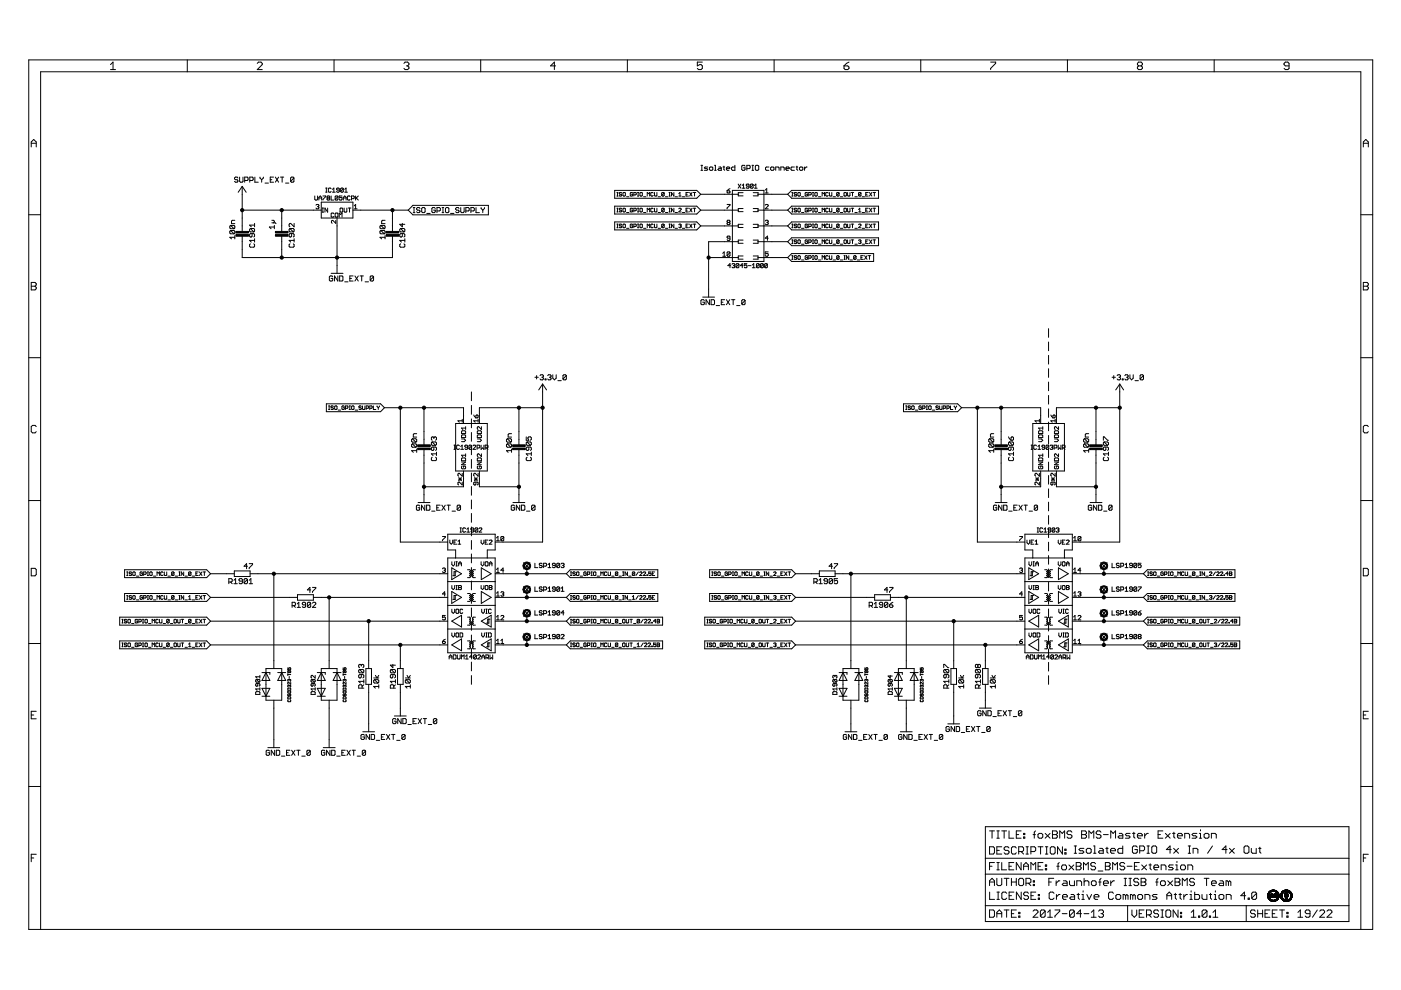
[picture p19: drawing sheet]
<svg xmlns="http://www.w3.org/2000/svg" width="297mm" height="210mm" viewBox="0 0 297 210" stroke-linecap="round" stroke-linejoin="round" font-family="sans-serif">
<g fill="none" stroke="#000" stroke-width=".21">
<path d="M6.1 12.7h284.9v184.4h-284.9zM23.4 13.7l.6-.5v1.6M23.4 14.8h1.1M39.7 12.7v2.5M54.5 13.4l.3-.2h.5l.3 .2v.3l-1.1 1.1h1.1M70.8 12.7v2.5M85.6 13.4l.3-.2h.5l.3 .2v.3l-.3 .3M86.2 14h.2M86.4 14l.3 .2v.3l-.3 .3h-.5l-.3-.3M101.9 12.7v2.5M117.8 14h-1.1l.8-.8v1.6M133 12.7v2.5"/>
<path d="M148.9 13.2h-1.1v.8l.6-.3h.2l.3 .3v.5l-.3 .3h-.5l-.3-.3M164.1 12.7v2.5M178.9 14h.8l.3 .2v.3l-.3 .3h-.5l-.3-.3zM180 13.2l-1.1 .8M195.2 12.7v2.5M210 13.2h1.1v.2l-1.1 1.1v.3M226.3 12.7v2.5M241.4 14l-.2 .2v.3l.2 .3h.5l.3-.3v-.3l-.3-.2M241.4 14l-.2-.3v-.3l.2-.2h.5l.3 .2v.3l-.3 .3M241.4 14h.5M257.4 12.7v2.5M273.3 14h-.8l-.3-.3v-.3l.3-.2h.5l.3 .2v1.1l-.3 .3h-.5l-.3-.3"/>
<path d="M6.6 31.2v-1.1l.6-.5 .5 .5v1.1M6.6 30.4h1.1M50.4 37.7l-.1-.2h-.4l-.2 .4 .2 .2h.4l.1 .4-.1 .1-.6-.1M50.8 37.5v1l.2 .1h.4l.1-.1v-1M51.4 39.5v9.6M51.4 39.5l.8 1.3M51.4 39.5l-.9 1.3M51.9 38.3h.5l.2-.2-.2-.6h-.5v1.1M53 38.3h.5l.2-.2-.2-.6h-.5v1.1M54 37.5v1.1h.8M55.1 37.5l.4 .6M55.5 38.1v.5"/>
<path d="M55.8 37.5l-.3 .6M56.2 38.8h.7M57.3 38.1h.3M58 37.5h-.7v1.1h.7M58.4 37.5l.7 1.1M59.1 37.5l-.7 1.1M59.5 37.5h.7M59.8 37.5v1.1M60.5 38.8h.7M62.3 37.7l-.2-.2h-.3l-.2 .2v.8M62.3 37.7v.8l-.2 .1h-.3l-.2-.1M62.3 37.7l-.7 .8"/>
<path d="M69 39.9h.3M69.2 39.9v.8M148.6 36.1h.4M148.6 35.1h.4M148.8 35.1v1M150.1 35.4h-.6l-.2 .2 .6 .2 .2 .1-.2 .2h-.6M150.4 35.6l.6-.2 .1 .2v.3l-.1 .2h-.4l-.2-.2zM151.5 35.1h.2v1M151.5 36.1h.3M152.4 35.4h.4l.1 .2v.5h-.5l-.2-.2 .2-.1h.5M153.3 35.4h.3M153.5 35.2v.7l.1 .2"/>
<path d="M154 35.8h.7l-.1-.4-.6 .2v.3l.6 .2M155.8 35.1v1h-.5l-.2-.2v-.3l.2-.2h.5M156.5 39l.6 .9M157.1 39l-.6 .9M157.4 39.3l.2-.3v.9M157.4 39.9h.5M158 35.2l-.2-.1h-.4l-.1 .1v.7l.1 .2h.4l.2-.2v-.3h-.4M158.3 35.8h.6l.1-.2v-.4l-.1-.1h-.6v1M158.8 39.5h-.4l-.2-.2 .2-.3 .4 .2v.6l-.1 .1-.5-.1M159.4 36.1h.4M159.4 35.1h.4M159.6 35.1v1"/>
<path d="M159.7 39.2v.6l-.2 .1-.4-.1M159.7 39.2l-.5-.2-.1 .2v.6M159.7 39.2l-.6 .6M160 39.9h.5M160 39.3l.3-.3v.9M160.1 35.2l.2-.1 .6 .1v.7l-.2 .2h-.4l-.2-.2zM163 35.4h-.5l-.2 .2v.3l.2 .2h.5M163.4 35.6l.2-.2h.3l.2 .2v.3l-.5 .2-.2-.2zM164.5 36.1v-.7h.5l.2 .2v.5M165.5 36.1v-.7h.6l.2 .2v.5M166.6 35.8h.7l-.1-.4h-.4l-.2 .2v.3l.2 .2h.4M168.4 35.4h-.5l-.2 .2v.3l.2 .2h.5"/>
<path d="M168.8 35.4h.3M169 35.2v.7l.1 .2M169.5 35.6l.5-.2 .2 .2v.3l-.5 .2-.2-.2zM170.6 35.4v.7M171.1 35.4l-.5 .4M289.1 31.2v-1.1l.5-.5 .5 .5v1.1M289.1 30.4h1M6.1 45.5h2.5M6.6 59.9h.8l.3 .3v.2l-.3 .3 .3 .2v.3l-.3 .3h-.8zM48.9 47.8h.7l.2 .2v.3l-.2 .2M48.9 48.9h.7l.2 .1v.4l-.2 .2M48.9 48.9l-.2 .1v.4l.2 .2h.7"/>
<path d="M48.9 47.8l-.2 .2v.3l.2 .2h.7M48.9 48.9l.7 .7M48.9 47.8l.7 .7M49.8 50.3h-1.1l.4 .4M49.8 50v.7M49.8 46.7h-.5l-.2 .2v.5h.7M51.4 44.6h16.7M51.4 50.1v4.5h31.8v-4.5M53.1 51.7l-.2 .2v.3l.2 .2h.7l.2-.2-.2-.5M53.1 48.5l-.2 .1v.4l.2 .2h.7M53.1 48.5h.7l.2 .1v.4l-.2 .2M53.1 48.5l.7 .7"/>
<path d="M53.4 49.5v.6l-.1 .1-.4-.1 .2-.6h.7l.2 .2v.4l-.2 .1M54 47.4v.7M54 50.6v.7M54 51h-1.1l.4 .3M54 47.7h-1.1l.4 .4M57.6 46.7h.4l.2 .2-.2 .3M57.6 47.2h.8l.1 .2M58.2 48.1h-1.1l.4 .4M58.2 47.8v.7M59.7 44.6v4.5M59.7 50.1v4.5M61.5 48.5h.7l.2 .1v.4l-.2 .2"/>
<path d="M61.5 51.7l-.2 .2v.3l.2 .2h.7l.2-.2-.2-.5M61.5 48.5l-.2 .1v.4l.2 .2h.7M61.5 48.5l.7 .7M61.8 49.5v.6l-.2 .1-.3-.1 .2-.6h.7l.2 .2v.4l-.2 .1M62.4 47.4v.7l-.8-.7-.3 .2v.3l.2 .2M62.4 50.6v.7M62.4 51h-1.1l.3 .3M66.7 41.6v.7l.2 .1 .4-.1v-.7M67 43.5l.5-.2 .1 .2-.1 .3M67.3 43.8h.2M67.5 43.8l.1 .2-.1 .3h-.4l-.1-.2M67.6 42.4v-.6l.3-.2 .3 .2v.6"/>
<path d="M67.6 42h.6M68.1 42.9h6.7v3.3h-6.7zM68.3 45h.3M68.3 44.1h.3M68.5 44.1v.9M68.5 41.6h.5l-.5 .8M69 40.7h.3M69.5 44.1v.9l-.6-.9v.9M69.5 42l-.2-.2 .2-.2 .4 .1-.1 .3M69.5 42l-.2 .1 .2 .3 .4-.1-.1-.3M69.5 42h.3M70.2 40l-.1-.1-.5 .1v.6l.2 .1 .4-.1"/>
<path d="M70.2 58h2.5M70.2 41.6v.8h.6M70.5 40.7h.6M70.5 40.2l.3-.3v.8M70.5 58.7l-.1-.2h-.4l-.2 .2v.7l.2 .2h.4l.1-.6h-.3M70.8 45.3l-.2-.1-.4 .1v.6l.2 .1 .4-.1M71.1 45.3l.1-.1 .4 .1v.6l-.1 .1-.4-.1zM71.2 46.7v.6l-.6-.6-.3 .2 .1 .4M71.5 46.2v11.8M71.6 58.5v1.1l-.7-1.1v1.1M71.6 41.7l-.4-.1-.1 .1v.6M71.6 41.7v.6l-.1 .1-.4-.1"/>
<path d="M71.6 41.7l-.5 .6M71.9 46v-.8l.3 .3 .3-.3v.8M71.9 40.3h-.4l-.1-.1 .1-.3 .4 .1v.6l-.1 .1-.4-.1M72 58.5h.5l.2 .2v.7l-.2 .2h-.5zM72.1 44.3l.1-.2 .5 .2v.5l-.2 .2-.4-.2zM72.5 41.6h-.6v.4l.3-.2 .3 .2-.1 .4-.5-.1M72.8 40l-.1 .7-.5-.1M72.8 42.4v-.6l.3-.2 .3 .2v.6M72.8 40l-.1-.1-.5 .1v.6M72.8 40l-.6 .6M72.8 42h.6M73 44.1v.7l.1 .2 .4-.2v-.7"/>
<path d="M73.1 59.8h.7M73.1 40.2l.3-.3v.8M73.1 40.7h.6M73.8 44.1h.6M74.1 44.1v.9M74.2 59h.3M74.2 41.7l-.1-.1-.4 .1v.6l.1 .1 .4-.1M74.5 42.1h.5l.1-.4-.1-.1h-.5v.8M74.8 44.6h11.8M74.9 58.5h-.7v1.1h.7M75.1 44.3h.6M75.1 43.6l.3-.3v1"/>
<path d="M75.2 58.5l.8 1.1M75.4 41.6v.8M75.5 42l.5 .4M76 58.5l-.8 1.1M76 41.6l-.6 .5M76.3 58.5h.7M76.7 58.5v1.1M77.4 59.8h.7M79.2 58.7l-.2-.2h-.3l-.2 .2v.7M79.2 58.7v.7l-.2 .2h-.3l-.2-.2M79.2 58.7l-.7 .7M80.8 48.9l-.2 .1v.4l.2 .2h.7"/>
<path d="M80.8 48.9h.7l.1 .1v.4l-.1 .2M80.8 47.8l-.2 .2v.3l.2 .2h.7M80.8 47.8h.7l.1 .2v.3l-.1 .2M80.8 48.9l.7 .7M80.8 47.8l.7 .7M81.6 50.3h-1l.3 .4M81.6 46.7h-.5l-.2 .2v.5h.7M81.6 50v.7M83.2 44.6v4.5M84.9 51.7l-.1 .2v.3l.1 .2h.7l.2-.2v-.3l-.2-.2M84.9 48.5l-.1 .1v.4l.1 .2h.7M84.9 48.5h.7l.2 .1v.4l-.2 .2"/>
<path d="M84.9 48.5l.7 .7M85.3 49.5v.6l-.2 .1-.3-.1v-.4l.1-.2h.7l.2 .2v.4l-.2 .1M85.3 47.4v.7l-.5-.5h1M85.8 51h-1l.3 .3M85.8 50.6v.7M87.5 43.5h16v2.1h-16l-.9-1zM87.6 45.1h.4M87.6 44h.4M87.8 44v1.1M89 44.2l-.1-.2h-.4l-.2 .4 .2 .2h.4l.1 .3-.1 .2h-.4l-.2-.2M89.6 44h.3l.2 .2v.7l-.2 .2h-.3l-.2-.2v-.7zM90.5 45.3h.7"/>
<path d="M92.3 44.2l-.2-.2h-.4l-.1 .2v.7l.1 .2h.4l.2-.2v-.3h-.4M92.6 44.7h.6l.2-.1v-.4l-.2-.2h-.6v1.1M93.7 45.1h.4M93.7 44h.4M93.9 44v1.1M94.4 44.2l.2-.2h.4l.2 .2v.7l-.2 .2h-.4l-.2-.2zM95.5 45.3h.7M97.3 44.2l-.1-.2h-.4l-.2 .2 .2 .4h.4l.1 .1-.1 .4h-.4l-.2-.2M97.7 44v.9l.2 .2h.3l.2-.2v-.9M98.8 44.7h.5l.2-.1-.2-.6h-.5v1.1M99.8 44.7h.6l.2-.1-.2-.6h-.6v1.1M100.9 44v1.1h.7"/>
<path d="M102 44l.4 .6M102.4 44.6v.5M102.7 44l-.3 .6M130.3 40.4h17.4l.9 .8-.9 .8h-17.4zM130.3 43.7h17.4l.9 .9-.9 .8h-17.4zM130.3 47.1h17.4l.9 .8-.9 .8h-17.4zM130.8 47.5h.2M130.8 41.6h.2M130.8 40.8h.2M130.8 44.9h.2M130.8 44.2h.2M130.8 48.3h.2"/>
<path d="M130.9 40.8v.8M130.9 44.2v.7M130.9 47.5v.8M131.8 40.9l-.1-.1-.4 .1 .1 .3 .4 .1-.1 .3-.4-.2M131.8 47.6l-.1-.1-.4 .1 .1 .3 .4 .1-.1 .3-.4-.1M131.8 44.3l-.1-.1-.4 .1 .5 .5-.1 .1-.4-.1M132.1 40.9l.1-.1 .4 .1-.1 .7-.4-.2zM132.2 47.5l.4 .1-.1 .7-.4-.1zM132.2 44.2l.4 .1-.1 .6-.4-.1zM132.8 41.7h.5M132.8 45.1h.5M132.8 48.4h.5"/>
<path d="M134.1 47.6l-.1-.1-.4 .1 .2 .7 .3-.1v-.3h-.2M134.1 44.3l-.1-.1-.4 .1 .2 .6 .3-.1v-.2h-.2M134.1 40.9l-.1-.1-.4 .1 .2 .7 .3-.2v-.2h-.2M134.4 48h.4l.1-.4-.5-.1v.8M134.4 41.3h.4l.1-.4-.5-.1v.8M134.4 44.7l.5-.1-.1-.4h-.4v.7M135.1 47.5h.3M135.1 41.6h.3M135.1 40.8h.3M135.1 44.9h.3M135.1 44.2h.3M135.1 48.3h.3"/>
<path d="M135.3 40.8v.8M135.3 44.2v.7M135.3 47.5v.8M135.7 40.9l.1-.1 .4 .1-.1 .7-.4-.2zM135.7 44.3l.1-.1 .4 .1-.1 .6-.4-.1zM135.8 47.5l.4 .1-.1 .7-.4-.1zM136.4 41.7h.5M136.4 45.1h.5M136.4 48.4h.5M137.2 41.6v-.8l.3 .3 .2-.3v.8M137.2 44.9v-.7l.3 .2 .2-.2v.7M137.2 48.3v-.8l.3 .3 .2-.3v.8"/>
<path d="M138.5 44.3l-.1-.1-.4 .1v.5l.1 .1 .4-.1M138.5 47.6l-.1-.1-.4 .1v.6l.1 .1 .4-.1M138.5 40.9l-.1-.1-.4 .1v.5l.1 .2 .4-.2M138.8 40.8l.1 .8 .4-.2v-.6M138.8 44.2l.1 .7 .4-.1v-.6M138.8 47.5l.1 .8 .4-.1v-.7M139.5 41.7h.5M139.5 45.1h.5M139.5 48.4h.5M140.8 47.6l-.1-.1-.4 .1v.6M140.8 44.3v.5l-.1 .1-.4-.1M140.8 40.9l-.1 .7-.4-.2"/>
<path d="M140.8 40.9l-.1-.1-.4 .1v.5M140.8 44.3l-.1-.1-.4 .1v.5M140.8 47.6l-.1 .7-.4-.1M140.8 40.9l-.5 .5M140.8 44.3l-.5 .5M140.8 47.6l-.5 .6M141.1 41.7h.5M141.1 45.1h.5M141.1 48.4h.5M141.8 47.5h.3M141.8 41.6h.3M141.8 40.8h.3"/>
<path d="M141.8 44.9h.3M141.8 44.2h.3M141.8 48.3h.3M142 40.8v.8M142 44.2v.7M142 47.5v.8M142.9 40.8v.8l-.5-.8v.8M142.9 44.2v.7l-.5-.7v.7M142.9 47.5v.8l-.5-.8v.8M143.1 41.7h.5M143.1 45.1h.5M143.1 48.4h.5"/>
<path d="M143.9 47.6l.4-.1 .1 .1-.1 .3M143.9 41.6h.5M143.9 41.1l.3-.3v.8M143.9 44.3l.1-.1 .4 .1-.5 .6h.5M144.2 47.9h.1M144.3 47.9l.1 .1-.1 .3-.4-.1M144.7 41.7h.5M144.7 45.1h.5M144.7 48.4h.5M145.5 44.6h.2M145.5 41.2h.2M145.5 47.9h.2"/>
<path d="M146 47.5h-.5v.8h.5M146 40.8h-.5v.8h.5M146 44.2h-.5v.7h.5M146.2 40.8l.5 .8M146.2 44.2l.5 .7M146.2 47.5l.5 .8M146.7 40.8l-.5 .8M146.7 44.2l-.5 .7M146.7 47.5l-.5 .8M147 47.5h.5M147 40.8h.5M147 44.2h.5"/>
<path d="M147.3 40.8v.8M147.3 44.2v.7M147.3 47.5v.8M148.6 44.6h7.9M148.6 41.2h7.9M148.6 47.9h7.9M150.2 54.6h6.3M153.2 54.3h.6M153.2 53.7l.3-.3v.9M154.2 40.4h.4l.2 .4-.5 .1zM154.2 43.3h.6l-.6 1M154.3 47.2l-.1-.2 .1-.3h.3l.2 .2-.2 .3"/>
<path d="M154.3 47.2l-.1 .1 .1 .3 .5-.1-.2-.3M154.3 47.2h.3M154.8 50.5h-.5l-.1-.1 .1-.3 .5 .1v.6l-.2 .2-.4-.2M154.8 53.6v.6l-.2 .1h-.3l-.1-.1M154.8 53.6l-.5-.2-.1 .2v.6M154.8 40l-.6 .4M154.8 53.6l-.6 .6M154.9 56.3h-.6l.5-.4v.9M155.2 56l.4-.1 .2 .1-.2 .3M155.3 40.4h6.7v15h-6.7zM155.5 56.3h.1M155.6 56.3l.2 .2-.2 .3-.4-.2"/>
<path d="M156.5 51.2h-6.3v11.8M156.7 56l-.2-.1-.4 .1v.6M156.7 56v.6l-.2 .2-.4-.2M156.7 56l-.6 .6M157.5 56.3h-.6l.5-.4v.9M157.5 47.6h-1v.6h1M157.5 54.3h-1v.6h1M157.5 50.9h-1v.7h1M157.5 40.9h-1v.6h1M157.5 44.2h-1v.7h1M158.4 55.9h-.6v.4l.3-.1 .3 .1-.2 .5-.4-.2M158.7 56.3h.5"/>
<path d="M159.5 56.8h.6M159.5 56.2l.3-.3v.9M159.7 47.6h1v.6h-1M159.7 54.3h1v.6h-1M159.7 50.9h1v.7h-1M159.7 40.9h1v.6h-1M159.7 44.2h1v.7h-1M160.7 44.6h6.3M160.7 54.6h6.3M160.7 41.2h6.3M160.7 47.9h6.3M160.7 51.2h6.3"/>
<path d="M161 56l-.2-.1-.4 .1v.6M161 56v.6l-.2 .2-.4-.2M161 56l-.6 .6M161.8 56l-.1-.1-.5 .1v.6M161.8 56v.6l-.1 .2-.5-.2M161.8 56l-.6 .6M162.2 46.9l.5-.2 .2 .2-.2 .3M162.2 43.5l.2-.2 .5 .2-.7 .8h.7M162.2 40.3l.4-.3v.9M162.2 40.9h.7M162.6 47.2h.1M162.7 56l-.1-.1-.5 .1v.6"/>
<path d="M162.7 56l-.1 .8-.5-.2M162.7 56l-.6 .6M162.7 47.2l.2 .1-.2 .3-.5-.1M162.9 53.4h-.7v.5l.5-.2 .2 .5-.2 .1-.5-.1M162.9 50.5h-.7l.5-.4v.9M167 54.6l.9-.8h17.3v1.6h-17.3zM167 41.2l.9-.8h18.4v1.6h-18.4zM167 44.6l.9-.9h18.4v1.7h-18.4zM167 51.2l.9-.8h18.4v1.7h-18.4zM167.9 47.1h18.4v1.6h-18.4l-.9-.8zM167.9 47.5h.2M167.9 55h.2"/>
<path d="M167.9 54.2h.2M167.9 41.6h.2M167.9 40.8h.2M167.9 44.9h.2M167.9 44.2h.2M167.9 48.3h.2M167.9 51.6h.2M167.9 50.9h.2M168 40.8v.8M168 44.2v.7M168 47.5v.8M168 50.9v.7"/>
<path d="M168 54.2v.8M168.9 47.6l-.1-.1-.4 .1 .1 .3 .4 .1-.1 .3-.4-.1M168.9 51l-.1-.1-.4 .1 .1 .2 .4 .2-.1 .2-.4-.1M168.9 44.3l-.1-.1-.4 .1 .5 .5-.1 .1-.4-.1M168.9 54.4l-.4-.2-.1 .3 .4 .1 .1 .3-.1 .1-.4-.1M168.9 40.9l-.1-.1-.4 .1 .1 .3 .4 .1-.1 .3-.4-.2M169.2 51l.1-.1 .4 .1-.2 .6-.3-.1zM169.2 40.9l.1-.1 .4 .1-.2 .7-.3-.2zM169.3 47.5l.4 .1-.2 .7-.3-.1zM169.3 54.2l.4 .2-.2 .6-.3-.1zM169.3 44.2l.4 .1-.2 .6-.3-.1zM169.9 55.1h.6"/>
<path d="M169.9 41.7h.6M169.9 45.1h.6M169.9 48.4h.6M169.9 51.8h.6M171.2 44.3l-.1-.1-.4 .1 .1 .6 .4-.1v-.2h-.2M171.2 47.6l-.1-.1-.4 .1 .1 .7 .4-.1v-.3h-.2M171.2 40.9l-.1-.1-.4 .1 .1 .7 .4-.2v-.2h-.2M171.2 54.4l-.1-.2-.4 .2 .1 .6 .4-.1v-.3h-.2M171.2 51l-.1-.1-.4 .1 .1 .6 .4-.1v-.3h-.2M171.5 48h.4l.1-.4-.5-.1v.8M171.5 54.7l.5-.1-.1-.4h-.4v.8M171.5 41.3h.4l.1-.4-.5-.1v.8"/>
<path d="M171.5 44.7h.4l.1-.4-.5-.1v.7M171.5 51.4h.4l.1-.4-.5-.1v.7M172.3 47.5h.2M172.3 55h.2M172.3 54.2h.2M172.3 41.6h.2M172.3 40.8h.2M172.3 44.9h.2M172.3 44.2h.2M172.3 48.3h.2M172.3 51.6h.2M172.3 50.9h.2"/>
<path d="M172.4 40.8v.8M172.4 44.2v.7M172.4 47.5v.8M172.4 50.9v.7M172.4 54.2v.8M172.8 44.3l.1-.1 .4 .1-.2 .6-.3-.1zM172.8 40.9l.1-.1 .4 .1-.2 .7-.3-.2zM172.8 51l.1-.1 .4 .1-.2 .6-.3-.1zM172.9 47.5l.4 .1-.2 .7-.3-.1zM172.9 54.2l.4 .2-.2 .6-.3-.1zM173.5 55.1h.6M173.5 41.7h.6"/>
<path d="M173.5 45.1h.6M173.5 48.4h.6M173.5 51.8h.6M174.3 41.6v-.8l.3 .3 .2-.3v.8M174.3 48.3v-.8l.3 .3 .2-.3v.8M174.3 51.6v-.7l.3 .2 .2-.2v.7M174.3 44.9v-.7l.3 .2 .2-.2v.7M174.3 55v-.8l.3 .3 .2-.3v.8M175.6 47.6l-.1-.1-.4 .1 .1 .7 .4-.1M175.6 40.9l-.1-.1-.4 .1 .1 .7 .4-.2M175.6 54.4l-.1-.2-.4 .2 .1 .6 .4-.1M175.6 51l-.1-.1-.4 .1 .1 .6 .4-.1"/>
<path d="M175.6 44.3l-.1-.1-.4 .1 .1 .6 .4-.1M175.9 44.2l.1 .7 .4-.1v-.6M175.9 47.5l.1 .8 .4-.1v-.7M175.9 54.2l.1 .8 .4-.1v-.7M175.9 40.8l.1 .8 .4-.2v-.6M175.9 50.9l.1 .7 .4-.1v-.6M176.6 55.1h.5M176.6 41.7h.5M176.6 45.1h.5M176.6 48.4h.5M176.6 51.8h.5M177.9 40.9l-.1 .7-.4-.2"/>
<path d="M177.9 51l-.1-.1-.4 .1v.5M177.9 47.6l-.1-.1-.4 .1v.6M177.9 54.4l-.1 .6-.4-.1M177.9 54.4l-.4-.2-.1 .7M177.9 47.6l-.1 .7-.4-.1M177.9 40.9l-.1-.1-.4 .1v.5M177.9 44.3l-.1-.1-.4 .1v.5M177.9 44.3v.5l-.1 .1-.4-.1M177.9 51l-.1 .6-.4-.1M177.9 54.4l-.5 .5M177.9 40.9l-.5 .5M177.9 44.3l-.5 .5"/>
<path d="M177.9 47.6l-.5 .6M177.9 51l-.5 .5M178.2 55.1h.5M178.2 41.7h.5M178.2 45.1h.5M178.2 48.4h.5M178.2 51.8h.5M178.9 40.9l.2-.1 .4 .1-.2 .7-.4-.2zM178.9 44.3l.2-.1 .4 .1-.2 .6-.4-.1zM178.9 47.6l.2-.1 .4 .1-.2 .7-.4-.1zM178.9 51l.2-.1 .4 .1-.2 .6-.4-.1zM178.9 55h.3"/>
<path d="M178.9 54.2h.3M179.1 54.2v.8M179.7 44.2l.1 .7 .4-.1v-.6M179.7 40.8l.1 .8 .4-.2v-.6M179.7 47.5l.1 .8 .4-.1v-.7M179.7 50.9l.1 .7 .4-.1v-.6M180 54.2v.8l-.5-.8v.8M180.2 55.1h.5M180.5 47.5h.5M180.5 40.8h.5M180.5 44.2h.5M180.5 50.9h.5"/>
<path d="M180.7 40.8v.8M180.7 44.2v.7M180.7 47.5v.8M180.7 50.9v.7M181.3 41.7h.5M181.3 45.1h.5M181.3 48.4h.5M181.3 51.8h.5M181.5 54.4v.5l-.1 .1-.4-.1M181.5 54.4l-.4-.2-.1 .7M181.5 54.4l-.5 .5M181.8 55.1h.5"/>
<path d="M182 47.6l.2-.1 .3 .1-.5 .7h.5M182 51l.4-.1 .1 .1-.1 .2M182 44.9h.5M182 44.4l.3-.2v.7M182.3 51.2h.1M182.4 51.2l.1 .2-.1 .2-.4-.1M182.5 54.6h.3M182.5 40.9v.5l-.1 .2-.4-.2M182.5 40.9l-.1-.1-.4 .1v.5M182.5 40.9l-.5 .5M182.8 41.7h.5M182.8 45.1h.5"/>
<path d="M182.8 48.4h.5M182.8 51.8h.5M183 54.2h-.5v.8h.5M183.3 54.2l.5 .8M183.6 44.6h.2M183.6 41.2h.2M183.6 47.9h.2M183.6 51.2h.2M183.8 54.2l-.5 .8M184.1 40.8h-.5v.8h.5M184.1 44.2h-.5v.7h.5M184.1 47.5h-.5v.8h.5"/>
<path d="M184.1 50.9h-.5v.7h.5M184.1 54.2h.5M184.3 54.2v.8M184.3 40.8l.5 .8M184.3 44.2l.5 .7M184.3 47.5l.5 .8M184.3 50.9l.5 .7M184.8 40.8l-.5 .8M184.8 44.2l-.5 .7M184.8 47.5l-.5 .8M184.8 50.9l-.5 .7M185.1 47.5h.5"/>
<path d="M185.1 40.8h.5M185.1 44.2h.5M185.1 50.9h.5M185.4 40.8v.8M185.4 44.2v.7M185.4 47.5v.8M185.4 50.9v.7M288.5 45.5h2.5M289.1 59.9h.8l.2 .3v.2l-.2 .3 .2 .2v.3l-.2 .3h-.8zM6.1 75.8h2.5M6.6 60.7h.8M113.4 80h.7"/>
<path d="M113.8 79.6v.7M114.5 79.6l.5-.1 .2 .1-.2 .4M114.9 80h.1M115 80l.2 .2-.2 .3h-.3l-.2-.2M116.1 79.6l.2-.1h.3l.2 .1-.2 .4M116.5 80h.1M116.6 80l.2 .2-.2 .3h-.3l-.2-.2M117.2 79.5v.7l.4 .3 .3-.3v-.7M120.1 79.6l-.2-.1-.5 .1v.7M120.1 79.6v.7l-.2 .2h-.4l-.1-.2M120.1 79.6l-.7 .7M149 63h2.5"/>
<path d="M149.3 63.7l-.1-.2-.6 .2v.7l.6 .2 .1-.2v-.3h-.3M150.4 63.5v1.1l-.7-1.1v1.1M150.8 63.5h.5l.2 .2v.7l-.2 .2h-.5zM151.8 64.8h.8M152.9 64.1h.4M153.6 63.5h-.7v1.1h.7M154 63.5l.7 1.1M154.7 63.5l-.7 1.1M155.1 63.5h.7M155.4 63.5v1.1M156.2 64.8h.7M158 63.7l-.2-.2h-.4l-.1 .2v.7"/>
<path d="M158 63.7v.7l-.2 .2h-.4l-.1-.2M158 63.7l-.7 .7M222.3 69.7v1.8M222.3 72.5v1.9M222.3 75.4v1.8M222.3 78.2v1.8M235.8 80h.7M236.1 79.6v.7M236.9 79.6l.5-.1 .2 .1-.2 .4M237.2 80h.2M237.4 80l.2 .2-.2 .3h-.4l-.1-.2M238.5 79.6l.2-.1h.3l.2 .1-.2 .4"/>
<path d="M238.8 80h.2M239 80l.2 .2-.2 .3h-.3l-.2-.2M239.6 79.5v.7l.3 .3 .4-.3v-.7M242.4 79.6l-.5-.1-.2 .1v.7M242.4 79.6v.7l-.1 .2h-.4l-.2-.2M242.4 79.6l-.7 .7M288.5 75.8h2.5M289.1 60.7h.8M7.7 90.4l-.3-.2h-.5l-.3 .2v1.1l.3 .3h.5l.3-.3M69.2 85.6h11.5l.8 .8-.8 .9h-11.5zM69.7 86.8h.2M69.7 86.1h.2"/>
<path d="M69.8 86.1v.7M70.7 86.2l-.4-.1-.1 .2 .3 .1 .2 .3-.2 .1-.3-.1M71 86.2l.1-.1 .4 .1-.2 .6-.3-.1zM71.7 87h.5M73 86.2l-.1-.1-.4 .1v.5l.4 .1 .1-.4h-.3M73.3 86.6l.5-.2-.2-.3h-.3v.7M74 86.8h.3M74 86.1h.3M74.2 86.1v.7M74.5 86.2l.2-.1 .4 .1-.2 .6-.4-.1zM75.3 87h.5M76.6 86.2l-.1-.1-.4 .1 .1 .2 .4 .2-.1 .2-.4-.1"/>
<path d="M76.9 86.1l.1 .7 .4-.1v-.6M77.6 86.6l.5-.2-.1-.3h-.4v.7M78.4 86.6h.4l.1-.4-.5-.1v.7M79.2 86.1v.7h.5M79.9 86.1l.3 .3M80.2 86.4v.4M80.5 86.1l-.3 .3M81.5 86.4h16.8v3.4M84.9 86.4v28.5h10M87.4 94.1l-.1 .6 .1 .1h.8M87.4 94.1h.8l.1 .2v.4l-.1 .1M87.4 93l-.1 .6 .1 .1h.8"/>
<path d="M87.4 93h.8l.1 .2v.4l-.1 .1M87.4 94.1l.8 .7M87.4 93l.8 .7M88.3 95.5h-1l.3 .4M88.3 91.9h-.5l-.2 .2v.6h.7M88.3 95.2v.7M89.9 86.4v7.9M89.9 95.3v11.3M91.6 96.9l-.1 .2v.4l.1 .2h.8l.1-.2v-.4l-.1-.2M91.6 93.7l-.1 .2 .1 .5h.8M91.6 93.7h.8l.1 .2v.3l-.1 .2M91.6 93.7l.8 .7"/>
<path d="M92 94.8v.5l-.2 .2-.3-.2 .1-.5h.8l.1 .2v.3l-.1 .2M92 92.8l-.2-.2-.3 .2 .1 .5M92 92.8l.2-.2 .3 .2v.4l-.1 .1M92 92.8v.2M92.5 96.2h-1l.3 .4M92.5 95.9v.7M96.2 94.4h.3M96.2 95.3h.3M96.4 94.4v.9M96.6 89.8h6.7v10.1h-6.7zM97.4 94.5l-.1-.1-.5 .1v.6l.2 .2 .4-.2M97.7 94.7l.3-.3v.9"/>
<path d="M97.7 95.3h.6M97.9 93.1h.5l.3 .2-.3 .3h-.5M97.9 98h.8l-.8 .5h.8M98 91.3h.6l.1 .2v.4h-.8v-.4zM98 92.2h.6l.1 .2v.4h-.8v-.4zM98 97.1h.6l.1 .1v.5h-.8v-.5zM98 98.8l-.1 .2 .1 .4h.6l.1-.1-.1-.5h-.3v.3M98 88.9v.6M98 89.2h-.9l.3 .3M98.3 99.9v3.3h-8.4M98.7 90.5v.6M98.7 96.2v.6"/>
<path d="M98.7 90.8h-.8l.2 .3M98.7 96.5h-.8l.2 .3M99.1 94.8h-.4l-.1-.1 .1-.3 .4 .1v.6l-.1 .2-.4-.2M99.4 95.1l.2 .2 .4-.2M99.9 83.1v1.9M99.9 86v1.8M99.9 88.8v1.9M99.9 91.7v1.9M99.9 97.4v1.9M100 94.5l-.1 1.9M100 94.5l-.2-.1-.4 .1v.6M100 94.5l-.6 .6"/>
<path d="M100.3 94.5l.1-.1 .5 .1-.6 .8h.6M100.4 88l.5 .6M100.9 88.1l.3-.1 .2 .4-.5 .2zM101.2 95h.4l.1-.2-.1-.4h-.4v.9M101.2 97.2l.1-.1h.6l.2 .1v.5h-.9zM101.2 93.1h.6l.3 .2-.3 .3h-.6M101.2 98h.9l-.9 .5h.9M101.3 98.8l-.1 .2 .1 .4h.6l.2-.1-.2-.5h-.3v.3M101.3 92.2h.6l.2 .2v.4h-.9v-.4zM101.3 91.3h.6l.2 .2v.4h-.9v-.4zM101.4 89.2h-1l.4 .3M101.4 88.9v.6"/>
<path d="M101.6 99.9v3.3h8.4M102 94.4v.9l.3-.3 .3 .3v-.9M102.1 96.2v.6l-.6-.6-.3 .2 .1 .4M102.1 90.5v.6l-.6-.6-.3 .1 .1 .5M102.9 95h.4l.2-.5-.2-.1h-.4v.9M103.2 95l.3 .3M107.6 93h.7l.2 .2v.4l-.2 .1M107.6 94.1h.7l.2 .2v.4l-.2 .1M107.6 94.1l-.2 .2v.4l.2 .1h.7M107.6 93l-.2 .2v.4l.2 .1h.7M107.6 94.1l.7 .7M107.6 93l.7 .7"/>
<path d="M108.5 95.5h-1.1l.3 .4M108.5 95.2v.7M108.5 91.9h-.6l-.2 .2v.6h.8M110 86.4v7.9M110 95.3v11.3M111.6 92.6v.7h.5l-.2-.3 .2-.4h.4l.1 .2v.4l-.1 .1M111.8 96.9l-.2 .2v.4l.2 .2h.7l.1-.2v-.4l-.1-.2M111.8 93.7l-.2 .2v.3l.2 .2h.7M111.8 93.7h.7l.1 .2v.3l-.1 .2M111.8 93.7l.7 .7M112.1 94.8v.5l-.2 .2-.3-.2v-.3l.2-.2h.7l.1 .2v.3l-.1 .2M112.6 95.9v.7"/>
<path d="M112.6 96.2h-1l.3 .4M115 86.4h-13.4v3.4M115 81.4l.9 1.3M115 81.4l-.8 1.3M115 81.4v33.5h-10M115.6 80.3h.2v.2h-.2zM118.3 80.7h.7M191.6 85.6h11.4l.9 .8-.9 .9h-11.4zM192 86.8h.3M192 86.1h.3M192.2 86.1v.7M193 86.2l-.3-.1-.2 .2 .4 .1 .1 .3-.1 .1-.4-.1"/>
<path d="M193.3 86.2l.1-.1 .4 .1-.1 .6-.4-.1zM194.1 87h.5M195.3 86.2l-.1-.1-.4 .1 .2 .6 .3-.1v-.3h-.2M195.6 86.6h.4l.1-.4-.5-.1v.7M196.4 86.8h.2M196.4 86.1h.2M196.5 86.1v.7M196.9 86.2l.1-.1 .4 .1-.1 .6-.4-.1zM197.7 87h.5M199 86.2l-.4-.1-.2 .2 .4 .1 .2 .3-.2 .1-.4-.1M199.2 86.1l.1 .7 .4-.1v-.6M200 86.6h.4l.1-.4-.5-.1v.7"/>
<path d="M200.8 86.6h.3l.2-.4-.5-.1v.7M201.5 86.1v.7h.5M202.3 86.1l.3 .3M202.6 86.4v.4M202.8 86.1l-.2 .3M203.9 86.4h16.7v3.4M207.2 86.4v28.5h10.1M209.8 94.1l-.2 .2v.4l.2 .1h.7M209.8 94.1h.7l.2 .2v.4l-.2 .1M209.8 93l-.2 .2v.4l.2 .1h.7M209.8 93h.7l.2 .2v.4l-.2 .1M209.8 94.1l.7 .7"/>
<path d="M209.8 93l.7 .7M210.7 95.5h-1.1l.4 .4M210.7 91.9h-.5l-.2 .2v.6h.7M210.7 95.2v.7M212.3 86.4v7.9M212.3 95.3v11.3M213.8 92.6l.6 .7M214 96.9l-.2 .2v.4l.2 .2h.7l.2-.2-.2-.6M214 93.7l-.2 .2 .2 .5h.7M214 93.7h.7l.2 .2-.2 .5M214 93.7l.7 .7M214.4 94.8v.5l-.2 .2-.4-.2 .2-.5h.7l.2 .2v.3l-.2 .2"/>
<path d="M214.5 92.6l.4 .2-.2 .5h-.3v-.5zM214.9 96.2h-1.1l.4 .4M214.9 95.9v.7M218.6 94.4h.3M218.6 95.3h.3M218.8 94.4v.9M219 89.8h6.7v10.1h-6.7zM219.8 94.5l-.2-.1-.4 .1v.6l.1 .2 .5-.2M220 95.3h.6M220 94.7l.3-.3v.9M220.2 93.1h.6l.3 .2-.3 .3h-.6M220.2 98h.9l-.9 .5h.9"/>
<path d="M220.3 91.3h.6l.2 .2v.4h-.9v-.4zM220.3 92.2h.6l.2 .2v.4h-.9v-.4zM220.3 97.1h.6l.2 .1v.5h-.9v-.5zM220.3 98.8l-.1 .2 .1 .4h.6l.2-.1-.2-.5h-.3v.3M220.4 89.2h-1l.4 .3M220.4 88.9v.6M220.6 99.9v3.3h-8.3M221.1 96.5h-.9l.3 .3M221.1 90.8h-.9l.3 .3M221.1 90.5v.6M221.1 96.2v.6M221.5 94.8h-.4l-.2-.1 .2-.3 .4 .1v.6l-.2 .2-.4-.2"/>
<path d="M222.3 81v1.8M222.3 83.8v1.9M222.3 86.7v1.8M222.3 89.5v1.8M222.3 92.3v1.9M222.3 95.2v1.8M222.3 98v1.8M222.4 94.5v.6l-.2 .2-.4-.2M222.4 94.5l-.5-.1-.1 .7M222.4 94.5l-.6 .6M222.6 94.5l.5-.1 .1 .1-.1 .3M222.8 88l.4 .6"/>
<path d="M222.9 94.8h.2M223.1 94.8l.1 .2-.1 .3-.5-.2M223.2 88.1l.2-.1 .3 .1-.1 .5h-.4zM223.5 95h.4l.2-.2-.2-.4h-.4v.9M223.6 97.2l.1-.1h.6l.1 .1v.5h-.8zM223.6 91.5l.1-.2h.6l.1 .2v.4h-.8zM223.6 92.4l.1-.2h.6l.1 .2v.4h-.8zM223.6 93.1h.5l.3 .2-.3 .3h-.5M223.6 98h.8l-.8 .5h.8M223.7 89.2h-.9l.3 .3M223.7 88.9v.6M223.7 98.8l-.1 .2 .1 .4h.6l.1-.1-.1-.5h-.3v.3"/>
<path d="M224 99.9v3.3h8.4M224.4 94.4v.9l.3-.3 .2 .3v-.9M224.4 96.2v.6l-.6-.6-.2 .2 .1 .4M224.4 90.5v.6l-.6-.6-.2 .1 .1 .5M225.2 95h.5l.1-.2-.1-.4h-.5v.9M225.5 95l.3 .3M229.9 94.1l-.2 .6 .2 .1h.7M229.9 94.1h.7l.2 .2v.4l-.2 .1M229.9 93l-.2 .6 .2 .1h.7M229.9 93h.7l.2 .2v.4l-.2 .1M229.9 94.1l.7 .7M229.9 93l.7 .7"/>
<path d="M230.8 95.5h-1.1l.4 .4M230.8 91.9h-.5l-.2 .2v.6h.7M230.8 95.2v.7M232.4 86.4v7.9M232.4 95.3v11.3M233.9 93.3v-.7l1.1 .7M234.1 96.9l-.2 .2v.4l.2 .2h.7l.2-.2v-.4l-.2-.2M234.1 93.7l-.2 .2 .2 .5h.7M234.1 93.7h.7l.2 .2v.3l-.2 .2M234.1 93.7l.7 .7M234.5 94.8v.5l-.2 .2-.4-.2 .2-.5h.7l.2 .2v.3l-.2 .2M235 96.2h-1.1l.4 .4"/>
<path d="M235 95.9v.7M237.4 86.4h-13.4v3.4M237.4 81.4l.8 1.3M237.4 81.4l-.8 1.3M237.4 81.4v33.5h-10M237.9 80.3h.2v.2h-.2zM240.6 80.7h.8M290.1 90.4l-.2-.2h-.6l-.2 .2v1.1l.2 .3h.6l.2-.3M6.1 106.1h2.5M52.8 119.5h.8l-.8 1.1M88.6 106.6h2.6M89 107.3l-.2-.2h-.3l-.2 .2v.7l.2 .2h.3l.2-.2v-.3h-.4"/>
<path d="M90.1 107.1v1.1l-.7-1.1v1.1M90.4 107.1h.6l.1 .2v.7l-.1 .2h-.6zM91.5 108.4h.7M92.6 107.7h.4M93.3 107.1h-.7v1.1h.7M93.7 107.1l.7 1.1M93.8 113.7h.6l-.6 1M94.4 107.1l-.7 1.1M94.8 107.1h.7M94.9 118.3h10.1v20.1h-10.1zM95.1 107.1v1.1M95.4 114.5v.6l.3 .3 .3-.3v-.6"/>
<path d="M95.8 119.1v.6l.3 .3 .3-.3v-.6M95.8 108.4h.8M96.2 114.9h.3M96.6 118.3v-1.7h-1.7v-3.3h10.1v3.3h-1.7v1.7M96.7 120h.3M96.7 119.1h.3M96.8 119.1v.9M96.8 114.5h-.6v.9h.6M97.1 115.4h.6M97.1 114.8l.3-.3v.9M97.2 119.5h.6M97.2 120v-.6l.3-.3 .3 .3v.6"/>
<path d="M97.2 101.3l.7 .6M97.2 101.6h.7M97.5 112.8h.3M97.5 111.9h.3M97.5 101.3v.6M97.6 107.3l-.1-.2h-.4l-.2 .2v.7M97.6 107.3v.7l-.1 .2h-.4l-.2-.2M97.6 107.3l-.7 .7M97.7 111.9v.9M97.9 101.3l-.7 .6M98 102.2v.6l-.8-.6-.1 .2 .1 .4M98 100.4v.6l-.8-.6-.1 .1 .1 .5"/>
<path d="M98.7 112.1l-.1-.2-.5 .2 .2 .7 .4-.1M99 112.8h.6M99 112.2l.3-.3v.9M99.9 100.3v1.9M99.9 103.1v1.9M99.9 106v1.9M99.9 108.9v1.8M99.9 111.7v1.9M99.9 114.6v1.9M99.9 117.5v1.8M100.4 112.4h-.4l-.2-.2 .2-.3 .4 .2v.6l-.1 .1-.5-.1M100.6 101.6h.6"/>
<path d="M100.6 101.3l.6 .6M100.9 102.2v.5l-.1 .1-.4-.1 .2-.5h.6l.2 .2v.3l-.2 .1M100.9 101.3v.6M101.2 101.3l-.6 .6M101.3 112.1v.6l-.1 .1-.5-.1M101.3 112.1l-.4-.2-.2 .2v.6M101.3 112.1l-.6 .6M101.4 100.4v.6l-.8-.6-.2 .1 .2 .5M101.6 112.1l.1-.2 .5 .2-.6 .7h.6M102 114.5v.6l.3 .3 .3-.3v-.6M102 119.1v.6l.3 .3 .3-.3v-.6M102.9 119.3l.1-.2 .5 .2v.5l-.2 .2-.4-.2z"/>
<path d="M102.9 114.9h.3M103.5 114.5h-.6v.9h.6M103.7 119.5h.6M103.7 120v-.6l.3-.3 .3 .3v.6M103.7 114.6l.2-.1 .4 .1-.6 .8h.6M105.3 114l.3-.3v1M105.3 114.7h.6M106.8 113.9l-.6 .6M106.8 113.9v.6l-.1 .2-.5-.2M106.8 113.9l-.5-.2-.1 .2v.6M108.8 106.6h2.5M109.1 107.3l-.2-.2h-.3l-.2 .2v.7l.2 .2 .5-.2v-.3h-.3"/>
<path d="M110.2 107.1v1.1l-.7-1.1v1.1M110.6 107.1h.5l.2 .2v.7l-.2 .2h-.5zM111 119.3l1.4 1.3M111.6 108.4h.8M111.7 120v1.6M112.4 119.3l-1.4 1.3M113.4 119.4v1h.6M113.4 107.3l-.2-.2h-.3l-.2 .2v.7M113.4 107.3v.7l-.2 .2h-.3l-.2-.2M113.4 107.3l-.7 .7M115 119.6l-.5-.2-.2 .3 .5 .2 .2 .3-.2 .2-.5-.2M116.2 119.7l.3-.3v1"/>
<path d="M117.7 119.9h-.4l-.2-.2 .2-.3 .4 .2v.6l-.1 .2h-.3l-.2-.2M118.7 119.6v.6l-.2 .2-.5-.2M118.7 119.6l-.5-.2-.2 .2v.6M118.7 119.6l-.7 .6M119 119.6l.4-.2 .2 .2-.2 .3M119.3 119.9h.1M119.4 119.9l.2 .1-.2 .4-.4-.2M176.9 119.5h.7l-.7 1.1M211 106.6h2.5M211.3 107.3l-.1-.2h-.4l-.2 .2v.7l.6 .2 .1-.2v-.3h-.3M212.4 107.1v1.1l-.7-1.1v1.1M212.8 107.1h.5l.2 .2v.7l-.2 .2h-.5z"/>
<path d="M213.9 108.4h.7M214.9 107.7h.4M215.7 107.1h-.8v1.1h.8M216 107.1l.7 1.1M216.2 113.7h.6l-.6 1M216.7 107.1l-.7 1.1M217.1 107.1h.7M217.3 118.3h10.1v20.1h-10.1zM217.5 107.1v1.1M217.7 114.5v.6l.3 .3 .3-.3v-.6M218.2 119.1v.6l.2 .3 .3-.3v-.6M218.2 108.4h.7"/>
<path d="M218.6 114.9h.3M219 118.3v-1.7h-1.7v-3.3h10.1v3.3h-1.7v1.7M219 120h.3M219 119.1h.3M219.2 119.1v.9M219.2 114.5h-.6v.9h.6M219.5 115.4h.5M219.5 114.8l.3-.3v.9M219.6 119.5h.6M219.6 120v-.6l.3-.3 .3 .3v.6M219.6 101.6h.6M219.6 101.3l.6 .6"/>
<path d="M219.9 101.3v.6M219.9 112.8h.3M219.9 111.9h.3M220 107.3l-.2-.2h-.3l-.2 .2v.7M220 107.3v.7l-.2 .2h-.3l-.2-.2M220 107.3l-.7 .7M220 111.9v.9M220.2 101.3l-.6 .6M220.4 102.2v.6l-.6-.6-.4 .2v.3l.2 .1M220.4 100.4v.6l-.6-.6-.4 .1 .2 .5M221.1 112.1l-.2-.2-.4 .2v.6l.1 .1 .5-.1M221.3 112.8h.6"/>
<path d="M221.3 112.2l.3-.3v.9M222.3 100.8v1.9M222.3 103.7v1.8M222.3 106.5v1.8M222.3 109.3v1.8M222.3 112.1v1.9M222.3 115v1.8M222.3 117.8v1.8M222.8 112.4h-.4l-.2-.2 .2-.3 .4 .2v.6l-.1 .1-.5-.1M222.9 101.6h.7M222.9 101.3l.7 .6M223.2 102.2v.5l-.1 .1-.3-.1 .1-.5h.7l.1 .2-.1 .4"/>
<path d="M223.2 101.3v.6M223.6 101.3l-.7 .6M223.6 112.1v.6l-.1 .1-.4-.1M223.6 112.1l-.1-.2-.4 .2v.6M223.6 112.1l-.5 .6M223.7 100.4v.6l-.6-.6-.3 .1 .1 .5M223.9 112.1l.5-.2 .1 .2-.1 .3M224.2 112.4h.2M224.4 112.4l.1 .1-.1 .3-.5-.1M224.4 114.5v.6l.3 .3 .2-.3v-.6M224.4 119.1v.6l.3 .3 .2-.3v-.6M225.2 114.9h.3"/>
<path d="M225.4 119.1l.4 .2v.5l-.1 .2-.5-.2v-.5zM225.8 114.5h-.6v.9h.6M226.1 119.5h.6M226.1 114.6l.2-.1 .4 .1-.6 .8h.6M226.1 120v-.6l.3-.3 .3 .3v.6M227.6 114l.3-.3v1M227.6 114.7h.6M229.2 113.9v.6l-.2 .2-.4-.2M229.2 113.9l-.5-.2-.1 .2v.6M229.2 113.9l-.6 .6M231.1 106.6h2.5M231.5 107.3l-.2-.2h-.4l-.2 .2v.7l.6 .2 .2-.2v-.3h-.4"/>
<path d="M232.5 107.1v1.1l-.7-1.1v1.1M232.9 107.1h.5l.2 .2v.7l-.2 .2h-.5zM233.4 119.3l1.3 1.3M234 108.4h.7M234 120v1.6M234.7 119.3l-1.3 1.3M235.8 107.3l-.2-.2h-.4l-.1 .2v.7M235.8 107.3v.7l-.2 .2h-.4l-.1-.2M235.8 119.4v1h.6M235.8 107.3l-.7 .7M237.3 119.6l-.1-.2-.5 .2 .2 .3 .4 .1-.1 .4-.5-.2M238.5 119.7l.3-.3v1"/>
<path d="M240.1 119.9h-.5l-.1-.2 .1-.3 .5 .2v.6l-.2 .2-.4-.2M241 119.6v.6l-.1 .2-.5-.2M241 119.6l-.1-.2-.5 .2v.6M241 119.6l-.6 .6M241.9 119.4h-.6v.5l.3-.2 .3 .2-.1 .5h-.3l-.2-.2M288.5 106.1h2.5M6.1 136.4h2.5M6.6 120.5h.8l.3 .3v1l-.3 .3h-.8zM25.4 135.9h18.4l.8 .8-.8 .9h-18.4zM25.4 130.9h18.4l.8 .8-.8 .8h-18.4zM25.8 137.1h.3M25.8 136.3h.3"/>
<path d="M25.8 132.1h.3M25.8 131.3h.3M26 131.3v.8M26 136.3v.8M26.4 120.8h17.4l.8 .8-.8 .9h-17.4zM26.4 125.8h17.4l.8 .9-.8 .8h-17.4zM26.9 136.5l-.2-.2-.3 .2 .1 .2 .4 .2-.2 .2-.3-.1M26.9 122h.2M26.9 121.3h.2M26.9 127.1h.2M26.9 126.3h.2M26.9 131.4l-.4-.1-.1 .3 .3 .1 .2 .3-.2 .1-.3-.1"/>
<path d="M27 121.3v.7M27 126.3v.8M27.1 136.5l.1-.2 .4 .2-.1 .6-.4-.1zM27.2 131.3l.4 .1-.1 .7-.4-.1zM27.9 137.2h.5M27.9 121.4l-.4-.1-.1 .2 .4 .1 .1 .3-.1 .1-.4-.1M27.9 126.4l-.1-.1-.4 .1 .1 .3 .4 .1-.1 .3-.4-.2M27.9 132.2h.5M28.2 121.4l.1-.1 .4 .1-.2 .6-.3-.1zM28.2 126.4l.1-.1 .4 .1-.2 .7-.3-.2zM28.9 122.2h.5M28.9 127.2h.5"/>
<path d="M29.2 136.5l-.1-.2-.4 .2v.5l.4 .1 .1-.4h-.3M29.2 131.4l-.1-.1-.4 .1v.6l.4 .1 .1-.4h-.3M29.4 136.9l.6-.2-.2-.4h-.4v.8M29.4 131.8l.6-.1-.2-.4h-.4v.8M30.2 137.1h.3M30.2 136.3h.3M30.2 121.4l-.1-.1-.4 .1 .1 .6 .4-.1v-.3h-.2M30.2 126.4l-.1-.1-.4 .1 .1 .7 .4-.2v-.2h-.2M30.2 132.1h.3M30.2 131.3h.3M30.3 131.3v.8M30.3 136.3v.8"/>
<path d="M30.5 121.8h.4l.1-.4-.5-.1v.7M30.5 126.8h.4l.1-.4-.5-.1v.8M30.7 136.5l.2-.2 .3 .2-.1 .6-.4-.1zM30.9 131.3l.3 .1-.1 .7-.4-.1zM31.2 122h.3M31.2 121.3h.3M31.2 127.1h.3M31.2 126.3h.3M31.4 121.3v.7M31.4 126.3v.8M31.5 137.2h.5M31.5 132.2h.5"/>
<path d="M31.7 121.4l.2-.1 .4 .1-.2 .6-.4-.1zM31.7 126.4l.2-.1 .4 .1-.2 .7-.4-.2zM32.3 132.1v-.8l.2 .3 .3-.3v.8M32.3 137.1v-.8l.2 .3 .3-.3v.8M32.5 122.2h.5M32.5 127.2h.5M33.3 122v-.7l.2 .2 .3-.2v.7M33.3 127.1v-.8l.2 .2 .3-.2v.8M33.5 136.5l-.1-.2-.4 .2v.5l.2 .1 .3-.1M33.5 131.4l-.1-.1-.4 .1 .2 .7 .3-.1M33.8 136.3l.1 .8 .4-.1v-.7M33.8 131.3l.1 .8 .4-.1v-.7"/>
<path d="M34.6 137.2h.5M34.6 121.4l-.1-.1-.4 .1 .1 .6 .4-.1M34.6 126.4l-.1-.1-.4 .1v.5l.1 .2 .4-.2M34.6 132.2h.5M34.8 121.3l.2 .7 .3-.1v-.6M34.8 126.3l.2 .8 .3-.2v-.6M35.6 122.2h.5M35.6 127.2h.5M35.9 136.5v.5l-.2 .1-.4-.1M35.9 136.5l-.2-.2-.4 .2v.5M35.9 131.4v.6l-.2 .1-.4-.1M35.9 131.4l-.4-.1-.2 .7"/>
<path d="M35.9 131.4l-.6 .6M35.9 136.5l-.6 .5M36.1 137.2h.5M36.1 132.2h.5M36.9 136.5l.1-.2 .4 .2-.1 .6-.4-.1zM36.9 121.4l-.1 .6-.4-.1M36.9 121.4l-.4-.1-.1 .6M36.9 126.4v.5l-.1 .2-.4-.2M36.9 126.4l-.1-.1-.4 .1v.5M36.9 131.4l.1-.1 .4 .1-.1 .7-.4-.1zM36.9 121.4l-.5 .5M36.9 126.4l-.5 .5"/>
<path d="M37.1 122.2h.6M37.1 127.2h.6M37.7 136.3l.1 .8 .4-.1v-.7M37.7 131.3l.1 .8 .4-.1v-.7M37.9 122h.3M37.9 121.3h.3M37.9 127.1h.3M37.9 126.3h.3M38.1 121.3v.7M38.1 126.3v.8M38.4 136.3h.5M38.4 131.3h.5"/>
<path d="M38.7 131.3v.8M38.7 136.3v.8M38.9 121.3v.7l-.5-.7v.7M38.9 126.3v.8l-.5-.8v.8M39.2 137.2h.5M39.2 122.2h.5M39.2 127.2h.5M39.2 132.2h.5M40 137.1h.5M40 127.1h.5M40 126.5l.2-.2v.8M40 136.6l.2-.3v.8"/>
<path d="M40.5 131.4l-.1 .7-.4-.1M40.5 121.4l-.1 .6-.4-.1M40.5 121.4l-.4-.1-.1 .6M40.5 131.4l-.4-.1-.1 .7M40.5 121.4l-.5 .5M40.5 131.4l-.5 .6M40.7 137.2h.6M40.7 122.2h.6M40.7 127.2h.6M40.7 132.2h.6M41.5 136.7h.3M41.5 121.6h.3"/>
<path d="M41.5 126.7h.3M41.5 131.7h.3M42 136.3h-.5v.8h.5M42 121.3h-.5v.7h.5M42 126.3h-.5v.8h.5M42 131.3h-.5v.8h.5M42.3 121.3l.5 .7M42.3 126.3l.5 .8M42.3 131.3l.5 .8M42.3 136.3l.5 .8M42.8 121.3l-.5 .7M42.8 126.3l-.5 .8"/>
<path d="M42.8 131.3l-.5 .8M42.8 136.3l-.5 .8M43.1 136.3h.5M43.1 121.3h.5M43.1 126.3h.5M43.1 131.3h.5M43.3 121.3v.7M43.3 126.3v.8M43.3 131.3v.8M43.3 136.3v.8M44.6 136.7h50.3M44.6 121.6h5.1"/>
<path d="M44.6 126.7h18.5M44.6 131.7h50.3M48.5 123.4h.5l.2-.2v-.3l-.2-.2h-.5v1.1M48.9 123.4l.3 .4M49.6 123l.4-.3v1.1M49.6 123.8h.7M49.7 121.1h3.3v1.1h-3.3zM51.4 123.2h-.5l-.2-.2 .2-.3 .5 .2v.7l-.2 .2h-.3l-.2-.2M52.5 120.1h-.7l.5-.6v1.1M52.5 122.9v.7l-.2 .2h-.4l-.1-.2M52.5 122.9l-.2-.2-.5 .2v.7M52.5 122.9l-.7 .7"/>
<path d="M52.8 123.8h.8M52.8 123l.4-.3v1.1M53 121.6h41.9M58.1 121.6v20.2M61.9 128.4h.6l.1-.2-.1-.5h-.6v1.1M62.3 128.4l.3 .4M63 128.1l.4-.4v1.1M63 128.8h.7M63.1 126.1h3.3v1.2h-3.3zM64.8 128.2h-.5l-.2-.1 .2-.4h.3l.2 .2v.7l-.2 .2h-.3l-.2-.2M65.9 125.1h-.7l.5-.6v1.1M65.9 127.9l-.2-.2h-.4l-.1 .2v.7"/>
<path d="M65.9 127.9v.7l-.2 .2h-.4l-.1-.2M65.9 127.9l-.7 .7M66.3 124.5h.7l-.7 1.1M66.3 127.9l.1-.2h.4l.2 .2-.7 .9h.7M66.4 126.7h28.5M69.8 126.7v15.1M78.2 131.7v10.1M84.9 136.7v5.1M93.8 120.6l.2-.2h.3l.1 .2-.1 .3M93.8 136h.5l.1 .3-.4 .1zM94.1 120.9h.2M94.3 120.9l.1 .2-.1 .3-.5-.2"/>
<path d="M94.4 130.5h-.6v.5l.5-.2 .1 .5-.1 .1-.5-.1M94.4 125.9h-.6l.5-.4v.9M94.4 135.5l-.6 .5M94.9 123.3h10.1M94.9 128.4h10.1M94.9 133.4h10.1M95.2 139.7v-.6l.3-.2 .3 .2v.6M95.2 139.3h.6M95.8 131.7l2.1-1.2v2.4zM95.8 136.7l2.1-1.2v2.5zM95.8 120.4l2.1 1.2-2.1 1.3zM95.8 125.4l2.1 1.3-2.1 1.2z"/>
<path d="M95.8 124.1v.6l.3 .3 .3-.3v-.6M95.8 129.2v.6l.3 .2 .3-.2v-.6M95.8 134.2v.6l.3 .3 .3-.3v-.6M96.1 138.9h.4l.2 .1v.6l-.2 .1h-.4zM96.5 121.2v.9h-.5M96.5 126.3v.8h-.5M96.7 125h.3M96.7 124.1h.3M96.8 126.3h-.5v.8M96.8 121.2h-.5v.9M96.8 129.2l.4 .1-.1 .7-.4-.1v-.6zM96.8 134.2l.4 .1-.1 .8-.4-.2v-.6z"/>
<path d="M96.8 124.1v.9M97 138.9v.7l.1 .1 .5-.1v-.7M97.2 124.6h.5M97.2 124.1h.5l.1 .2-.1 .3 .1 .3-.1 .1h-.5zM97.5 134.2h.5l.1 .1v.6l-.1 .2h-.5zM97.8 139.7v-.8l.3 .2 .3-.2v.8M98.1 129.3l-.1-.1-.5 .1v.6l.2 .1 .4-.1M98.7 139.7h.6M98.7 139.1l.3-.2v.8M99.1 120.8h.4l.3 .2-.3 .2 .3 .2-.3 .2 .3 .3-.3 .2 .2 .3-.6 .1M99.1 125.8l.6 .1 .1 .1-.3 .3 .3 .2-.3 .2 .3 .2-.3 .2 .2 .3-.6 .1M99.1 130.9h.4l.3 .2-.3 .2 .3 .2-.3 .2 .3 .2-.3 .2 .2 .3-.6 .1"/>
<path d="M99.1 135.9h.6l.1 .2-.3 .2 .3 .2-.3 .2 .3 .2-.3 .2 .2 .4-.6 .1M99.9 120.3v1.9M99.9 123.2v1.9M99.9 126v1.9M99.9 128.9v1.9M99.9 131.8v1.8M99.9 134.6v1.9M99.9 137.5l.1 2.2M100 138.9l-.4 .4h.5M100.8 120.8h-.4l-.2 .2 .2 .2-.2 .2 .2 .2-.2 .3 .2 .2-.2 .3 .6 .1M100.8 125.8l-.5 .1-.1 .1 .2 .3-.2 .2 .2 .2-.2 .2 .2 .2-.2 .3 .6 .1M100.8 130.9h-.4l-.2 .2 .2 .2-.2 .2 .2 .2-.2 .2 .2 .2-.2 .3 .6 .1"/>
<path d="M100.8 135.9h-.5l-.1 .2 .2 .2-.2 .2 .2 .2-.2 .2 .2 .2-.2 .4 .6 .1M101 139v.6l-.1 .1-.5-.1M101 139l-.4-.1-.2 .1v.6M101 139l-.6 .6M101.3 139l.1-.1 .5 .1-.6 .7h.6M102 124.1v.6l.3 .3 .3-.3v-.6M102 131.7l2.1-1.2v2.4zM102 136.7l2.1-1.2v2.5zM102 120.4l2.1 1.2-2.1 1.3zM102 125.4l2.1 1.3-2.1 1.2zM102.1 129.2v.6l.3 .2 .3-.2v-.6M102.1 134.2v.6l.3 .3 .3-.3v-.6"/>
<path d="M102.2 139.3h.5M102.2 139.7v-.6l.2-.2 .3 .2v.6M102.9 124.3l.1-.2 .5 .2v.6l-.2 .1-.4-.1zM103 130h.3M103 129.2h.3M103 135.1h.3M103 134.2h.3M103 139.4h.5l.1-.1-.1-.4h-.5v.8M103.1 129.2v.8M103.1 134.2v.9M103.3 139.4l.3 .3M103.6 134.2h.4l.2 .1v.6l-.2 .2h-.4z"/>
<path d="M103.7 136.3v.8h-.6M103.7 131.3v.8h-.6M103.7 124.6h.5M103.7 124.1h.5l.1 .2-.1 .7h-.5zM103.9 138.9v.8l.3-.3 .3 .3v-.8M103.9 136.3h-.5v.8M103.9 131.3h-.5v.8M104.2 129.3l-.2-.1-.4 .1v.6l.1 .1 .5-.1M105 136.7h15.1M105 121.6h15.1M105 126.7h15.1M105 131.7h15.1"/>
<path d="M105.3 130.8l.3-.3v.9M105.3 121.4h.6M105.3 120.8l.3-.4v1M105.3 125.8l.3-.3v.9M105.3 135.8l.3-.3v.9M105.3 131.4h.6M105.3 126.4h.6M105.3 136.4h.6M106.2 130.7l.1-.2h.4l.1 .2-.6 .7h.6M106.2 125.6l.5-.1 .1 .1-.1 .3M106.2 136.4h.6M106.2 135.8l.3-.3v.9"/>
<path d="M106.5 125.9h.2M106.7 125.9l.1 .2-.1 .3-.5-.2M106.8 120.9h-.6l.5-.5v1M111 124.3l1.4 1.4M111 129.3l1.4 1.4M111 134.4l1.4 1.3M111.7 125v1.7M111.7 130v1.7M111.7 135v1.7M112.4 124.3l-1.4 1.4M112.4 134.4l-1.4 1.3M112.4 129.3l-1.4 1.4"/>
<path d="M113.4 124.4v1h.6M113.4 129.5v.9h.6M113.4 134.5v.9h.6M115 124.6l-.5-.2-.2 .4 .5 .1 .2 .3-.2 .2-.5-.2M115 129.6l-.5-.1-.2 .3 .5 .1 .2 .3-.2 .2-.5-.2M115 134.7l-.5-.2-.2 .3 .5 .2 .2 .3-.2 .1-.5-.1M115.3 120h.4l.2-.1v-.3l-.6-.2v1M115.3 125.1h.4l.2-.5-.2-.2h-.4v1M115.3 130.1h.4l.2-.2v-.3l-.6-.1v.9M115.3 135.1h.4l.2-.4-.6-.2v.9M116.2 120.4h.6M116.2 124.8l.3-.4v1"/>
<path d="M116.2 129.8l.3-.3v.9M116.2 134.8l.3-.3v.9M116.2 125.4h.6M116.2 130.4h.6M116.2 135.4h.6M117.7 124.9h-.4l-.2-.1 .2-.4h.3l.1 .2v.6l-.1 .2-.5-.2M117.7 129.9h-.4l-.2-.1 .2-.3 .4 .1v.6l-.1 .2h-.3l-.2-.2M117.7 135h-.4l-.2-.2 .2-.3 .4 .2v.6l-.1 .1-.5-.1M118.7 124.6l-.5-.2-.2 .2v.6M118.7 129.6l-.5-.1-.2 .1v.6M118.7 134.7l-.5-.2-.2 .2v.6M118.7 124.6v.6l-.2 .2-.5-.2"/>
<path d="M118.7 129.6v.6l-.2 .2-.5-.2M118.7 134.7v.6l-.2 .1-.5-.1M118.7 124.6l-.7 .6M118.7 129.6l-.7 .6M118.7 134.7l-.7 .6M119 134.7l.1-.2 .5 .2-.6 .7h.6M119 125.4h.6M119 124.8l.3-.4v1M119.6 129.9h-.6l.4-.4v.9M120.9 125.8h18.6v1.7h-18.6l-.8-.8zM120.9 135.9h19.6v1.7h-19.6l-.8-.9zM120.9 130.9h19.6v1.6h-19.6l-.8-.8z"/>
<path d="M120.9 120.8h18.6v1.7h-18.6l-.8-.9zM120.9 137.1h.3M120.9 136.3h.3M120.9 122h.3M120.9 121.3h.3M120.9 127.1h.3M120.9 126.3h.3M120.9 132.1h.3M120.9 131.3h.3M121.1 121.3v.7M121.1 126.3v.8M121.1 131.3v.8"/>
<path d="M121.1 136.3v.8M122 126.4l-.2-.1-.3 .1 .1 .3 .4 .1-.2 .3-.3-.2M122 136.5l-.2-.2-.3 .2 .1 .2 .4 .2-.2 .2-.3-.1M122 121.4l-.4-.1-.1 .2 .3 .1 .2 .3-.2 .1-.3-.1M122 131.4l-.4-.1-.1 .3 .3 .1 .2 .3-.2 .1-.3-.1M122.2 126.4l.2-.1 .3 .1-.1 .7-.4-.2zM122.2 131.4l.2-.1 .3 .1-.1 .7-.4-.1zM122.2 136.5l.2-.2 .3 .2-.1 .6-.4-.1zM122.4 121.3l.3 .1-.1 .6-.4-.1zM123 137.2h.5M123 122.2h.5M123 127.2h.5"/>
<path d="M123 132.2h.5M124.3 131.4l-.1-.1-.4 .1v.6l.4 .1 .1-.4h-.3M124.3 121.4l-.1-.1-.4 .1v.5l.4 .1 .1-.4h-.3M124.3 136.5l-.1-.2-.4 .2v.5l.4 .1 .1-.4h-.3M124.3 126.4l-.1-.1-.4 .1v.5l.4 .2 .1-.4h-.3M124.5 136.9l.6-.2-.2-.4h-.4v.8M124.5 121.8l.6-.2-.2-.3h-.4v.7M124.5 126.8h.4l.2-.4-.6-.1v.8M124.5 131.8h.4l.2-.4-.6-.1v.8M125.3 137.1h.3M125.3 136.3h.3M125.3 122h.3"/>
<path d="M125.3 121.3h.3M125.3 127.1h.3M125.3 126.3h.3M125.3 132.1h.3M125.3 131.3h.3M125.5 121.3v.7M125.5 126.3v.8M125.5 131.3v.8M125.5 136.3v.8M125.8 121.4l.2-.1 .3 .1-.1 .6-.4-.1zM125.8 126.4l.2-.1 .3 .1-.1 .7-.4-.2zM125.8 136.5l.2-.2 .3 .2-.1 .6-.4-.1z"/>
<path d="M126 131.3l.3 .1-.1 .7-.4-.1zM126.6 137.2h.5M126.6 122.2h.5M126.6 127.2h.5M126.6 132.2h.5M127.4 122v-.7l.2 .2 .3-.2v.7M127.4 127.1v-.8l.2 .2 .3-.2v.8M127.4 132.1v-.8l.2 .3 .3-.3v.8M127.4 137.1v-.8l.2 .3 .3-.3v.8M128.7 121.4l-.2-.1-.4 .1v.5l.2 .1 .4-.1M128.7 136.5l-.2-.2-.4 .2v.5l.2 .1 .4-.1M128.7 126.4l-.2-.1-.4 .1v.5l.2 .2 .4-.2"/>
<path d="M128.7 131.4l-.2-.1-.4 .1v.6l.2 .1 .4-.1M128.9 126.3l.2 .8 .3-.2v-.6M128.9 136.3l.2 .8 .3-.1v-.7M128.9 121.3l.2 .7 .3-.1v-.6M128.9 131.3l.2 .8 .3-.1v-.7M129.7 137.2h.5M129.7 122.2h.5M129.7 127.2h.5M129.7 132.2h.5M131 131.4l-.4-.1-.1 .7M131 136.5v.5l-.1 .1-.4-.1M131 136.5l-.1-.2-.4 .2v.5"/>
<path d="M131 126.4v.5l-.1 .2-.4-.2M131 121.4l-.4-.1-.1 .6M131 126.4l-.1-.1-.4 .1v.5M131 121.4v.5l-.1 .1-.4-.1M131 131.4v.6l-.1 .1-.4-.1M131 136.5l-.5 .5M131 121.4l-.5 .5M131 126.4l-.5 .5M131 131.4l-.5 .6M131.2 137.2h.5M131.2 122.2h.5M131.2 127.2h.5"/>
<path d="M131.2 132.2h.5M132 136.5l.1-.2 .4 .2-.1 .6-.4-.1zM132 131.4l.1-.1 .4 .1-.1 .7-.4-.1zM132 122h.3M132 121.3h.3M132 127.1h.3M132 126.3h.3M132.1 121.3v.7M132.1 126.3v.8M132.8 136.3l.1 .8 .4-.1v-.7M132.8 131.3l.1 .8 .4-.1v-.7M133 121.3v.7l-.5-.7v.7"/>
<path d="M133 126.3v.8l-.5-.8v.8M133.3 122.2h.5M133.3 127.2h.5M133.5 136.3h.6M133.5 131.3h.6M133.8 131.3v.8M133.8 136.3v.8M134.1 127.1h.5M134.1 126.5l.2-.2v.8M134.3 137.2h.5M134.3 132.2h.5M134.6 121.4l-.1 .6-.4-.1"/>
<path d="M134.6 121.4l-.4-.1-.1 .6M134.6 121.4l-.5 .5M135.1 137.1h.5M135.1 136.6l.2-.3v.8M135.3 121.3l-.5 .7M135.3 126.3l-.5 .8M135.6 121.4l.1-.1 .4 .1-.5 .6h.5M135.6 126.4l.1-.1 .4 .1-.5 .7h.5M135.6 131.4l-.1 .7-.4-.1M135.6 131.4l-.4-.1-.1 .7M135.6 131.4l-.5 .6M136.4 136.3l-.5 .8"/>
<path d="M136.4 121.4l.1-.1 .4 .1-.5 .6h.5M136.4 126.4l.1-.1 .4 .1-.5 .7h.5M136.4 131.3l-.5 .8M136.6 136.5l.2-.2 .4 .2-.6 .6h.6M136.6 131.4l.2-.1 .4 .1-.6 .7h.6M137.2 121.9l.1 .1zM137.2 126.9l.1 .2zM137.4 131.4l.1-.1 .4 .1-.5 .7h.5M137.4 136.5l.1-.2 .4 .2-.5 .6h.5M138 126.3h-.5v.4l.3-.2 .2 .2-.1 .4-.4-.2M138 121.3h-.5v.3l.3-.1 .2 .1-.1 .4-.4-.1M138.2 137l.1 .1z"/>
<path d="M138.2 132l.1 .1zM138.3 121.6h.3M138.3 126.7h.3M138.8 121.3h-.5v.7h.5M138.8 126.3h-.5v.8h.5M139.1 136.3h-.5v.4l.4-.1 .1 .4-.1 .1-.4-.1M139.1 131.7h-.5l.4-.4v.8M139.3 131.3l.5 .1-.1 .7h-.4zM139.3 136.3l.5 .2-.1 .6h-.4zM139.3 136.7h.4M139.3 131.7h.4M149.4 135.9h18.5l.8 .8-.8 .9h-18.5z"/>
<path d="M149.4 130.9h18.5l.8 .8-.8 .8h-18.5zM149.9 137.1h.2M149.9 136.3h.2M149.9 132.1h.2M149.9 131.3h.2M150 131.3v.8M150 136.3v.8M150.5 120.8h17.4l.8 .8-.8 .9h-17.4zM150.5 125.8h17.4l.8 .9-.8 .8h-17.4zM150.9 131.4l-.1-.1-.4 .1 .1 .3 .4 .1-.1 .3-.4-.1M150.9 136.5l-.1-.2-.4 .2 .1 .2 .4 .2-.1 .2-.4-.1M150.9 122h.3"/>
<path d="M150.9 121.3h.3M150.9 127.1h.3M150.9 126.3h.3M151 121.3v.7M151 126.3v.8M151.2 136.5l.1-.2 .4 .2v.5l-.2 .1-.3-.1zM151.2 131.4l.1-.1 .4 .1v.6l-.2 .1-.3-.1zM151.9 137.2h.5M151.9 121.4l-.4-.1-.1 .2 .4 .1 .1 .3-.1 .1-.4-.1M151.9 126.4l-.4-.1-.1 .2 .4 .2 .1 .2-.1 .2-.4-.2M151.9 132.2h.5M152.2 121.4l.1-.1 .4 .1-.1 .6-.4-.1z"/>
<path d="M152.2 126.4l.1-.1 .4 .1-.1 .7-.4-.2zM153 122.2h.5M153 127.2h.5M153.2 131.4l-.1-.1-.4 .1 .1 .7 .4-.1v-.3h-.2M153.2 136.5l-.1-.2-.4 .2 .1 .6 .4-.1v-.3h-.2M153.5 136.9l.5-.2-.1-.4h-.4v.8M153.5 131.8h.4l.1-.4-.5-.1v.8M154.2 121.4l-.1-.1-.4 .1 .2 .6 .3-.1v-.3h-.2M154.2 137.1h.3M154.2 136.3h.3M154.2 126.4l-.1-.1-.4 .1 .2 .7 .3-.2v-.2h-.2M154.2 132.1h.3"/>
<path d="M154.2 131.3h.3M154.4 131.3v.8M154.4 136.3v.8M154.5 121.8h.4l.1-.4-.5-.1v.7M154.5 126.8h.4l.1-.4-.5-.1v.8M154.9 131.3l.4 .1-.1 .7-.5-.1zM154.9 136.3l.4 .2-.1 .6-.5-.1zM155.3 122h.2M155.3 121.3h.2M155.3 127.1h.2M155.3 126.3h.2M155.4 121.3v.7"/>
<path d="M155.4 126.3v.8M155.5 137.2h.5M155.5 132.2h.5M155.8 121.4l.1-.1 .4 .1-.1 .6-.4-.1zM155.8 126.4l.1-.1 .4 .1-.1 .7-.4-.2zM156.3 137.1v-.8l.2 .3 .3-.3v.8M156.3 132.1v-.8l.2 .3 .3-.3v.8M156.5 122.2h.6M156.5 127.2h.6M157.3 122v-.7l.3 .2 .2-.2v.7M157.3 127.1v-.8l.3 .2 .2-.2v.8M157.6 136.5l-.1-.2-.4 .2v.5l.1 .1 .4-.1"/>
<path d="M157.6 131.4l-.1-.1-.4 .1v.6l.1 .1 .4-.1M157.8 131.3l.2 .8 .4-.1v-.7M157.8 136.3l.2 .8 .4-.1v-.7M158.6 126.4l-.1-.1-.4 .1 .1 .7 .4-.2M158.6 137.2h.5M158.6 121.4l-.1-.1-.4 .1 .1 .6 .4-.1M158.6 132.2h.5M158.9 121.3l.1 .7 .4-.1v-.6M158.9 126.3l.1 .8 .4-.2v-.6M159.6 122.2h.6M159.6 127.2h.6M159.9 136.5l-.1-.2-.4 .2v.5"/>
<path d="M159.9 136.5v.5l-.1 .1-.4-.1M159.9 131.4v.6l-.1 .1-.4-.1M159.9 131.4l-.4-.1-.1 .7M159.9 131.4l-.5 .6M159.9 136.5l-.5 .5M160.2 137.2h.5M160.2 132.2h.5M160.9 121.4l-.1 .6-.4-.1M160.9 136.5l.2-.2 .3 .2-.1 .6-.4-.1zM160.9 121.4l-.4-.1-.1 .6M160.9 126.4v.5l-.1 .2-.4-.2M160.9 126.4l-.1-.1-.4 .1v.5"/>
<path d="M160.9 131.4l.2-.1 .3 .1-.1 .7-.4-.1zM160.9 121.4l-.5 .5M160.9 126.4l-.5 .5M161.2 122.2h.5M161.2 127.2h.5M161.7 131.3v.7l.1 .1 .4-.1v-.7M161.7 136.3v.7l.1 .1 .4-.1v-.7M162 122h.2M162 121.3h.2M162 127.1h.2M162 126.3h.2M162.1 121.3v.7"/>
<path d="M162.1 126.3v.8M162.5 136.3h.5M162.5 131.3h.5M162.7 131.3v.8M162.7 136.3v.8M163 121.3v.7l-.5-.7v.7M163 126.3v.8l-.5-.8v.8M163.2 137.2h.6M163.2 122.2h.6M163.2 127.2h.6M163.2 132.2h.6M164 136.5l.4-.2 .1 .2-.1 .2"/>
<path d="M164 121.4l.1-.1 .4 .1-.5 .6h.5M164 126.4l.4-.1 .1 .1-.1 .3M164 131.4l.1-.1 .4 .1-.5 .7h.5M164.3 136.7h.1M164.3 126.7h.1M164.4 136.7l.1 .2-.1 .2-.4-.1M164.4 126.7l.1 .1-.1 .3-.4-.2M164.8 137.2h.5M164.8 122.2h.5M164.8 127.2h.5M164.8 132.2h.5M165.6 136.7h.2"/>
<path d="M165.6 121.6h.2M165.6 126.7h.2M165.6 131.7h.2M166.1 136.3h-.5v.8h.5M166.1 121.3h-.5v.7h.5M166.1 126.3h-.5v.8h.5M166.1 131.3h-.5v.8h.5M166.3 121.3l.6 .7M166.3 126.3l.6 .8M166.3 131.3l.6 .8M166.3 136.3l.6 .8M166.9 121.3l-.6 .7"/>
<path d="M166.9 126.3l-.6 .8M166.9 131.3l-.6 .8M166.9 136.3l-.6 .8M167.1 136.3h.5M167.1 121.3h.5M167.1 126.3h.5M167.1 131.3h.5M167.4 121.3v.7M167.4 126.3v.8M167.4 131.3v.8M167.4 136.3v.8M168.7 136.7h48.6"/>
<path d="M168.7 121.6h5M168.7 126.7h16.7M168.7 131.7h48.6M172.6 123.4h.5l.2-.2v-.3l-.2-.2h-.5v1.1M172.9 123.4l.4 .4M173.6 123.8h.7M173.6 123l.4-.3v1.1M173.7 121.1h3.4v1.1h-3.4zM175.4 123.2h-.5l-.2-.2 .2-.3 .5 .2v.7l-.2 .2h-.3l-.2-.2M176.5 120.1h-.7l.5-.6v1.1M176.5 122.9l-.5-.2-.2 .2v.7M176.5 122.9v.7l-.2 .2h-.3l-.2-.2"/>
<path d="M176.5 122.9l-.7 .7M177.1 121.6h40.2M177.6 122.7h-.7v.5l.3-.2 .4 .2v.4l-.2 .2h-.4l-.1-.2M180.4 121.6v20.2M184.3 128.4h.5l.2-.2-.2-.5h-.5v1.1M184.6 128.4l.4 .4M185.4 128.8h.7M185.4 128.1l.3-.4v1.1M185.4 126.1h3.4v1.2h-3.4zM187.2 128.2h-.6l-.2-.1 .2-.4h.4l.2 .2v.7l-.2 .2-.6-.2M188.2 125.1h-.7l.6-.6v1.1M188.2 127.9l-.1-.2h-.4l-.2 .2v.7"/>
<path d="M188.2 127.9v.7l-.1 .2-.6-.2M188.2 127.9l-.7 .7M188.6 124.5h.7l-.7 1.1M188.6 128.2h.5l.2 .4-.2 .2h-.3l-.2-.2zM188.8 126.7h28.5M189.3 127.7l-.7 .5M192.2 126.7v15.1M202.2 131.7v10.1M208.9 136.7v5.1M216.2 136h.4l.2 .3-.5 .1zM216.2 120.6l.1-.2h.3l.2 .2-.2 .3M216.5 120.9h.1"/>
<path d="M216.6 120.9l.2 .2-.2 .3-.4-.2M216.8 125.9h-.6l.4-.4v.9M216.8 130.5h-.6v.5l.4-.2 .2 .5-.2 .1-.4-.1M216.8 135.5l-.6 .5M217.3 123.3h10.1M217.3 128.4h10.1M217.3 133.4h10.1M217.6 139.3h.6M217.6 139.7v-.6l.3-.2 .3 .2v.6M218.1 120.4l2.1 1.2-2.1 1.3zM218.1 125.4l2.1 1.3-2.1 1.2zM218.1 131.7l2.1-1.2v2.4z"/>
<path d="M218.1 136.7l2.1-1.2v2.5zM218.2 124.1v.6l.2 .3 .3-.3v-.6M218.2 129.2v.6l.2 .2 .3-.2v-.6M218.2 134.2v.6l.2 .3 .3-.3v-.6M218.5 138.9h.4l.1 .1-.1 .7h-.4zM218.9 126.3v.8h-.5M218.9 121.2v.9h-.5M219 125h.3M219 124.1h.3M219.1 126.3h-.5v.8M219.1 121.2h-.5v.9M219.2 129.2l.4 .1v.6l-.1 .1-.5-.1z"/>
<path d="M219.2 134.2l.4 .1v.6l-.1 .2-.5-.2zM219.2 124.1v.9M219.3 138.9v.7l.2 .1 .4-.1v-.7M219.6 124.6h.4M219.6 124.1h.4l.2 .2-.2 .3 .2 .3-.2 .1h-.4zM219.9 134.2h.4l.2 .1v.6l-.2 .2h-.4zM220.2 139.7v-.8l.3 .2 .3-.2v.8M220.5 129.3l-.2-.1-.4 .1v.6l.1 .1 .5-.1M221 139.7h.6M221 139.1l.3-.2v.8M221.5 120.8h.4l.2 .2-.2 .2 .2 .2-.2 .2 .2 .2v.2l-.2 .1 .2 .1v.2l-.6 .1M221.5 125.8l.5 .1 .1 .1-.2 .3 .2 .2-.2 .2 .2 .1v.2l-.2 .1 .2 .1v.2l-.6 .1"/>
<path d="M221.5 130.9h.4l.2 .2-.2 .2 .2 .2-.2 .2 .2 .1v.2l-.2 .1 .2 .1v.2l-.6 .1M221.5 135.9h.5l.1 .2-.2 .2 .2 .2-.2 .2 .2 .1v.2l-.2 .1 .2 .1v.3l-.6 .1M222.3 120.6v1.9M222.3 123.5v1.8M222.3 126.3v1.8M222.3 129.1v1.9M222.3 132v1.8M222.3 134.8v1.8M222.3 137.6v1.8M222.5 139.3h-.6l.5-.4v.8M223.2 120.8h-.5l-.2 .2 .2 .2-.2 .2 .2 .2-.2 .2v.2l.2 .1-.2 .1v.2l.7 .1M223.2 125.8l-.6 .1-.1 .1 .2 .3-.2 .2 .2 .2-.2 .1v.2l.2 .1-.2 .1v.2l.7 .1"/>
<path d="M223.2 130.9h-.5l-.2 .2 .2 .2-.2 .2 .2 .2-.2 .1v.2l.2 .1-.2 .1v.2l.7 .1M223.2 135.9h-.6l-.1 .2 .2 .2-.2 .2 .2 .2-.2 .1v.2l.2 .1-.2 .1v.3l.7 .1M223.4 139v.6l-.2 .1-.4-.1M223.4 139l-.5-.1-.1 .1v.6M223.4 139l-.6 .6M223.6 139l.2-.1 .4 .1-.6 .7h.6M224.4 124.1v.6l.3 .3 .2-.3v-.6M224.4 131.7l2.1-1.2v2.4zM224.4 136.7l2.1-1.2v2.5zM224.4 120.4l2.1 1.2-2.1 1.3zM224.4 125.4l2.1 1.3-2.1 1.2zM224.5 129.2v.6l.3 .2 .3-.2v-.6"/>
<path d="M224.5 134.2v.6l.3 .3 .3-.3v-.6M224.5 139.3h.6M224.5 139.7v-.6l.3-.2 .3 .2v.6M225.2 124.3l.2-.2 .4 .2v.6l-.1 .1-.5-.1zM225.4 130h.2M225.4 129.2h.2M225.4 135.1h.2M225.4 134.2h.2M225.4 139.4h.4l.2-.1-.2-.4h-.4v.8M225.5 129.2v.8M225.5 134.2v.9M225.7 139.4l.3 .3"/>
<path d="M225.9 134.2h.5l.1 .1v.6l-.1 .2h-.5zM226 136.3v.8h-.5M226 131.3v.8h-.5M226.1 124.6h.4M226.1 124.1h.4l.2 .2-.2 .3 .2 .3-.2 .1h-.4zM226.2 138.9v.8l.3-.3 .3 .3v-.8M226.3 136.3h-.6v.8M226.3 131.3h-.6v.8M226.5 129.3l-.1-.1-.5 .1v.6l.2 .1 .4-.1M227.4 136.7h15M227.4 121.6h15M227.4 126.7h15"/>
<path d="M227.4 131.7h15M227.6 121.4h.6M227.6 131.4h.6M227.6 126.4h.6M227.6 136.4h.6M227.6 130.8l.3-.3v.9M227.6 120.8l.3-.4v1M227.6 125.8l.3-.3v.9M227.6 135.8l.3-.3v.9M228.6 130.7l.1-.2 .5 .2-.6 .7h.6M228.6 125.6l.4-.1 .2 .1-.2 .3M228.6 136.4h.6"/>
<path d="M228.6 135.8l.3-.3v.9M228.9 125.9h.1M229 125.9l.2 .2-.2 .3-.4-.2M229.2 120.9h-.6l.4-.5v1M233.4 129.3l1.3 1.4M233.4 124.3l1.3 1.4M233.4 134.4l1.3 1.3M234 125v1.7M234 130v1.7M234 135v1.7M234.7 124.3l-1.3 1.4M234.7 134.4l-1.3 1.3"/>
<path d="M234.7 129.3l-1.3 1.4M235.8 124.4v1h.6M235.8 129.5v.9h.6M235.8 134.5v.9h.6M237.3 129.6l-.1-.1-.5 .1 .2 .3 .4 .2-.1 .3-.5-.2M237.3 124.6l-.1-.2-.5 .2 .2 .3 .4 .2-.1 .3-.5-.2M237.3 134.7l-.1-.2-.5 .2 .2 .3 .4 .1-.1 .3-.5-.1M237.6 120h.5l.1-.4-.1-.2h-.5v1M237.6 125.1h.5l.1-.2-.1-.5h-.5v1M237.6 135.1h.5l.1-.4-.1-.2h-.5v.9M237.6 130.1h.5l.1-.5-.1-.1h-.5v.9M238.5 120.4h.7"/>
<path d="M238.5 125.4h.7M238.5 130.4h.7M238.5 135.4h.7M238.5 124.8l.3-.4v1M238.5 129.8l.3-.3v.9M238.5 134.8l.3-.3v.9M240.1 124.9h-.5l-.1-.1 .1-.4 .5 .2v.6l-.2 .2-.4-.2M240.1 129.9h-.5l-.1-.1 .1-.3 .5 .1v.6l-.2 .2-.4-.2M240.1 135h-.5l-.1-.2 .1-.3 .5 .2v.6l-.2 .1-.4-.1M241 124.6v.6l-.1 .2-.5-.2M241 124.6l-.4-.2-.2 .2v.6M241 129.6v.6l-.1 .2-.5-.2"/>
<path d="M241 129.6l-.1-.1-.5 .1v.6M241 134.7v.6l-.1 .1-.5-.1M241 134.7l-.1-.2-.5 .2v.6M241 124.6l-.6 .6M241 129.6l-.6 .6M241 134.7l-.6 .6M241.3 124.4h.6l-.6 1M241.3 129.9h.5l.1 .3-.1 .2h-.3zM241.5 135l-.2 .1 .2 .3 .4-.1-.1-.3M241.5 135l-.2-.2 .2-.3 .4 .2-.1 .3M241.5 135h.3M241.9 129.5l-.6 .4"/>
<path d="M242.4 136.7l.9-.8h19.5v1.7h-19.5zM242.4 121.6l.9-.8h18.5v1.7h-18.5zM242.4 126.7l.9-.9h18.5v1.7h-18.5zM243.3 130.9h19.5v1.6h-19.5l-.9-.8zM243.3 137.1h.3M243.3 136.3h.3M243.3 122h.3M243.3 121.3h.3M243.3 127.1h.3M243.3 126.3h.3M243.3 132.1h.3M243.3 131.3h.3"/>
<path d="M243.4 121.3v.7M243.4 126.3v.8M243.4 131.3v.8M243.4 136.3v.8M244.3 126.4l-.1-.1-.4 .1 .1 .3 .4 .1-.1 .3-.4-.2M244.3 136.5l-.1-.2-.4 .2 .1 .2 .4 .2-.1 .2-.4-.1M244.3 121.4l-.4-.1-.1 .2 .4 .1 .1 .3-.1 .1-.4-.1M244.3 131.4l-.4-.1-.1 .3 .4 .1 .1 .3-.1 .1-.4-.1M244.6 126.4l.1-.1 .4 .1-.1 .7-.4-.2zM244.6 131.4l.1-.1 .4 .1-.1 .7-.4-.1zM244.6 136.5l.1-.2 .4 .2-.1 .6-.4-.1zM244.6 121.4l.1-.1 .4 .1-.1 .6-.4-.1z"/>
<path d="M245.4 137.2h.5M245.4 122.2h.5M245.4 127.2h.5M245.4 132.2h.5M246.7 131.4l-.2-.1-.4 .1 .2 .7 .4-.1v-.3h-.3M246.7 121.4l-.2-.1-.4 .1 .2 .6 .4-.1v-.3h-.3M246.7 136.5l-.2-.2-.4 .2 .2 .6 .4-.1v-.3h-.3M246.7 126.4l-.2-.1-.4 .1 .2 .7 .4-.2v-.2h-.3M246.9 121.8l.5-.2-.1-.3h-.4v.7M246.9 126.8h.4l.1-.4-.5-.1v.8M246.9 136.9l.5-.2-.1-.4h-.4v.8M246.9 131.8h.4l.1-.4-.5-.1v.8"/>
<path d="M247.7 137.1h.2M247.7 136.3h.2M247.7 122h.2M247.7 121.3h.2M247.7 127.1h.2M247.7 126.3h.2M247.7 132.1h.2M247.7 131.3h.2M247.8 121.3v.7M247.8 126.3v.8M247.8 131.3v.8M247.8 136.3v.8"/>
<path d="M248.2 126.4l.1-.1 .4 .1-.1 .7-.4-.2zM248.2 136.5l.1-.2 .4 .2-.1 .6-.4-.1zM248.2 121.4l.1-.1 .4 .1-.1 .6-.4-.1zM248.2 131.4l.1-.1 .4 .1-.1 .7-.4-.1zM249 137.2h.5M249 122.2h.5M249 127.2h.5M249 132.2h.5M249.7 122v-.7l.3 .2 .3-.2v.7M249.7 127.1v-.8l.3 .2 .3-.2v.8M249.7 132.1v-.8l.3 .3 .3-.3v.8M249.7 137.1v-.8l.3 .3 .3-.3v.8"/>
<path d="M251 131.4l-.1-.1-.4 .1 .1 .7 .4-.1M251 121.4l-.1-.1-.4 .1 .1 .6 .4-.1M251 136.5l-.1-.2-.4 .2v.5l.1 .1 .4-.1M251 126.4l-.1-.1-.4 .1v.5l.1 .2 .4-.2M251.3 136.3l.1 .8 .4-.1v-.7M251.3 121.3l.1 .7 .4-.1v-.6M251.3 126.3l.1 .8 .4-.2v-.6M251.3 131.3l.1 .8 .4-.1v-.7M252.1 137.2h.5M252.1 122.2h.5M252.1 127.2h.5M252.1 132.2h.5"/>
<path d="M253.3 136.5v.5l-.1 .1-.4-.1M253.3 126.4v.5l-.1 .2-.4-.2M253.3 136.5l-.1-.2-.4 .2v.5M253.3 121.4v.5l-.1 .1-.4-.1M253.3 121.4l-.4-.1-.1 .6M253.3 126.4l-.1-.1-.4 .1v.5M253.3 131.4v.6l-.1 .1-.4-.1M253.3 131.4l-.4-.1-.1 .7M253.3 121.4l-.5 .5M253.3 126.4l-.5 .5M253.3 131.4l-.5 .6M253.3 136.5l-.5 .5"/>
<path d="M253.6 137.2h.5M253.6 122.2h.5M253.6 127.2h.5M253.6 132.2h.5M254.4 136.5l.1-.2 .4 .2-.2 .6-.3-.1zM254.4 122h.2M254.4 121.3h.2M254.4 127.1h.2M254.4 126.3h.2M254.4 131.4l.1-.1 .4 .1-.2 .7-.3-.1zM254.5 121.3v.7M254.5 126.3v.8"/>
<path d="M255.1 136.3l.2 .8 .4-.1v-.7M255.1 131.3l.2 .8 .4-.1v-.7M255.4 121.3v.7l-.5-.7v.7M255.4 126.3v.8l-.5-.8v.8M255.7 122.2h.5M255.7 127.2h.5M255.9 136.3h.5M255.9 131.3h.5M256.2 131.3v.8M256.2 136.3v.8M256.4 121.4l.1-.1 .4 .1-.5 .6h.5M256.4 126.4l.4-.1 .1 .1-.1 .3"/>
<path d="M256.7 137.2h.5M256.7 126.7h.1M256.7 132.2h.5M256.8 126.7l.1 .1-.1 .3-.4-.2M257.5 136.5l.3-.2 .2 .2-.2 .2M257.5 131.4l.1-.1 .4 .1-.5 .7h.5M257.7 136.7h.1M257.7 121.3l-.5 .7M257.7 126.3l-.5 .8M257.8 136.7l.2 .2-.2 .2-.3-.1M258 121.4l.1-.1 .4 .1-.5 .6h.5M258 126.4l.1-.1 .4 .1-.5 .7h.5"/>
<path d="M258.7 121.4l.2-.1 .3 .1-.5 .6h.5M258.7 126.4l.2-.1 .3 .1-.5 .7h.5M258.7 131.3l-.5 .8M258.7 136.3l-.5 .8M259 136.5l.1-.2 .4 .2-.5 .6h.5M259 131.4l.1-.1 .4 .1-.5 .7h.5M259.5 121.9l.1 .1zM259.5 126.9l.1 .2zM259.8 131.4l.1-.1 .4 .1-.5 .7h.5M259.8 136.5l.1-.2 .4 .2-.5 .6h.5M260.4 121.6h-.5l.4-.3v.7M260.4 126.3h-.5v.4l.3-.2 .2 .2-.1 .4-.4-.2"/>
<path d="M260.5 137l.2 .1zM260.5 132l.2 .1zM260.7 121.3l.5 .1-.2 .6h-.3zM260.7 121.6h.3M260.7 126.3l.5 .1-.2 .7h-.3zM260.7 126.7h.3M261.4 136.3h-.5v.4l.3-.1 .2 .1-.1 .4-.4-.1M261.4 131.7h-.5l.4-.4v.8M261.7 136.3l.5 .2-.1 .6h-.4zM261.7 136.7h.4M261.7 131.3l.5 .1-.1 .7h-.4zM261.7 131.7h.4"/>
<path d="M288.5 136.4h2.5M289.1 120.5h.8l.2 .3v1l-.2 .3h-.8zM6.6 151.6h.6M7.7 150.8h-1.1v1.6h1.1M54.2 146.8l.2-.2h.5l.2 .2v.4h-.9zM54.4 144.1l-.2 .4 .7 .1M54.4 144.1h.5l.2 .1-.2 .4M54.4 144.1l.5 .5M54.7 144.9v.5l-.2 .1-.3-.1 .2-.5h.5l.2 .2-.2 .4M55.1 146.1h-.9l.3 .3M55.1 143.2v.6M55.1 145.8v.6"/>
<path d="M55.1 143.5h-.9l.3 .3M55.5 145.9h1.7l-.8 1.7zM55.5 142.6h1.7v.4M55.5 147.6h1.7M56.4 141.8h3.3v6.7h-3.3zM56.4 142.6l.8 1.7h-1.7zM56.8 158.5h2.5M57.1 159.2l-.1-.1h-.4l-.2 .1v.8l.2 .1h.4l.1-.1v-.4h-.3M58.1 148.5v10M58.2 159.1v1l-.7-1v1M58.6 159.1h.5l.2 .1v.8l-.2 .1h-.5zM58.9 142.6h1.7"/>
<path d="M59.7 142.6l.9 1.7h-1.7zM60.7 159.6h.4M61 141.6v.4h.3v-.4l.3 .1-.1 .3M61 142.8v.4M61 143h.6M61.1 148.4v.4h.4v-.4M61.1 142.2v.4h.4M61.1 145.9h.4l.1 .4h-.6zM61.1 146.5h.4l.1 .3-.5 .1zM61.1 147.1v.5l.3-.5 .2 .1-.1 .4M61.1 147.7h.4l.1 .5h-.6zM61.1 142.2l.5 .1-.1 .3"/>
<path d="M61.1 142.2l.4 .4M61.3 144.1h-.3l.1 .4M61.3 145.4h-.3l.1 .3M61.3 144.1h.3l-.1 .4M61.3 145.4h.3l-.1 .3M61.3 143.4v.4M61.3 144.1v.2M61.3 145.4v.1M61.5 159.1h-.8v1h.8M61.6 144.7v.4l-.5-.4v.4M61.8 159.1l.7 1M62.5 159.1l-.7 1"/>
<path d="M62.9 159.1h.7M63.3 159.1v1M65.8 159.2l-.2-.1-.5 .1v.8M65.8 159.2v.8l-.2 .1h-.3l-.2-.1M65.8 159.2l-.7 .8M66 146.8l.1-.2h.6l.1 .2v.4h-.8zM66.1 144.1l-.1 .4 .7 .1M66.1 144.1h.6l.1 .1-.1 .4M66.1 144.1l.6 .5M66.4 144.9v.5l-.2 .1-.2-.1 .1-.5h.6l.1 .2-.1 .4M66.8 146.1h-.8l.2 .3M66.8 143.2v.6l-.6-.6-.2 .1 .1 .5"/>
<path d="M66.8 145.8v.6M67.3 145.9h1.7l-.9 1.7zM67.3 142.6h1.7v.4M67.3 147.6h1.7M68.1 141.8h3.4v6.7h-3.4zM68.1 142.6l.9 1.7h-1.7zM68.5 158.5h2.6M68.9 159.2l-.2-.1-.5 .1v.8l.1 .1h.4l.2-.5h-.4M69.8 148.5v10M70 159.1v1l-.8-1v1M70.3 159.1h.6l.1 .1v.8l-.1 .1h-.6zM70.6 142.6h1.7"/>
<path d="M71.5 142.6l.8 1.7h-1.7zM72.5 159.6h.3M72.7 147.8l.6-.1 .1 .5h-.7zM72.7 146.6l.6-.1 .1 .3-.5 .1zM72.7 146l.6-.1 .1 .4h-.7zM72.7 143h.7M72.7 141.6v.4h.4v-.4l.3 .1-.1 .3M72.7 142.8v.4M72.9 148.4v.4h.4v-.4M72.9 147.1l-.2 .3 .3 .2 .3-.5v.5M72.9 142.2l-.2 .3 .6 .1M72.9 142.2l.5 .1-.1 .3"/>
<path d="M72.9 142.2l.4 .4M73.1 145.4h-.4l.2 .3M73.1 145.4h.3l-.1 .3M73.1 144.1h-.4l.2 .4M73.1 144.1h.3l-.1 .4M73.1 143.4v.4M73.1 144.1v.2M73.1 145.4v.1M73.2 159.1h-.7v1h.7M73.4 144.7v.4l-.4-.4-.3 .1 .2 .3M73.6 159.1l.7 1M74.3 159.1l-.7 1"/>
<path d="M74.7 159.1h.7M75 159.1v1M76.2 141.9l-.1 .2v.4l.1 .2h.7M76.2 141.9h.7l.2 .2v.4l-.2 .2M76.2 141.9l.7 .8M76.6 143v.6l-.2 .1-.3-.1v-.4l.1-.2h.7l.2 .2v.4l-.2 .1M76.6 141l.2-.1 .3 .1v.4l-.2 .2M76.6 141l-.2-.1-.3 .1v.4l.1 .2M76.6 141v.2M76.8 145.9v-.5l-.2-.2-.5 .2v.5h1M76.9 155.2h2.5M77.1 145.2l-.3 .3"/>
<path d="M77.1 144.5h-1l.3 .3M77.1 144.1v.7M77.3 155.9l-.2-.2-.6 .2v.7l.6 .2 .2-.2v-.3h-.4M77.5 159.2l-.2-.1h-.3l-.2 .1v.8M77.5 159.2v.8l-.2 .1h-.3l-.2-.1M77.5 159.2l-.7 .8M77.6 141.8h1.2v3.3h-1.2zM78.2 145.1v10.1M78.3 155.7v1.1l-.7-1.1v1.1M78.7 155.7h.5l.2 .2v.7l-.2 .2h-.5zM79.2 143.7h1.1M79.4 144.1h.7l.2 .2v.3l-.2 .2"/>
<path d="M79.4 144.1l-.2 .2 .2 .5h.7M79.4 144.1l.7 .7M79.6 143.2l.3 .5 .4-.5M79.8 157h.7M80.3 145.5h-1.1l.4 .4M80.3 145.2v.7M80.9 156.3h.3M81.6 155.7h-.7v1.1h.7M81.9 155.7l.8 1.1M82.7 155.7l-.8 1.1M82.9 141.9l-.1 .2 .1 .6h.8M82.9 141.9h.8l.1 .2v.4l-.1 .2"/>
<path d="M82.9 141.9l.8 .8M83 155.7h.7M83.3 143v.6l-.2 .1-.3-.1v-.4l.1-.2h.8l.1 .2v.4l-.1 .1M83.3 140.9v.7l-.5-.6h1M83.4 155.7v1.1M83.5 145.9v-.5l-.2-.2h-.4l-.1 .2v.5h1M83.6 151.8h2.5M83.8 144.5h-1l.3 .3M83.8 145.2l-.3 .3M83.8 144.1v.7M84 152.5l-.2-.1h-.4l-.2 .1v.7l.2 .2h.4l.2-.2v-.3h-.4M84.1 157h.7"/>
<path d="M84.3 141.8h1.2v3.3h-1.2zM84.9 145.1v6.7M85 152.4v1l-.7-1v1M85.4 152.4h.5l.2 .1v.7l-.2 .2h-.5zM85.9 155.9v.7l-.2 .2h-.3l-.2-.2M85.9 155.9l-.2-.2h-.3l-.2 .2v.7M85.9 155.9l-.7 .7M85.9 143.7h1.1M86.1 144.1l-.2 .2 .2 .5h.7M86.1 144.1h.7l.2 .2-.2 .5M86.1 144.1l.7 .7M86.3 143.2l.3 .5 .4-.5"/>
<path d="M86.5 153.6h.7M87 145.5h-1.1l.4 .4M87 145.2v.7M87.6 152.9h.3M88.3 152.4h-.7v1h.7M88.6 152.4l.8 1M89.4 152.4l-.8 1M89.7 152.4h.7M90.1 152.4v1M90.8 153.6h.7M92.6 152.5v.7l-.2 .2h-.3l-.2-.2M92.6 152.5l-.2-.1h-.3l-.2 .1v.7"/>
<path d="M92.6 152.5l-.7 .7M99.9 140.4v1.8M99.9 143.2v1.9M176.6 146.8l.1-.2h.6l.1 .2v.4h-.8zM176.7 144.1l-.1 .4 .7 .1M176.7 144.1h.6l.1 .1-.1 .4M176.7 144.1l.6 .5M177 144.9v.5l-.1 .1-.3-.1 .1-.5h.6l.1 .2-.1 .4M177 143.3l-.1-.1-.3 .1 .1 .5M177 143.3l.2-.1 .2 .1-.1 .5M177 143.3v.2M177.4 146.1h-.8l.3 .3"/>
<path d="M177.4 145.8v.6M177.9 145.9h1.7l-.9 1.7zM177.9 142.6h1.7v.4M177.9 147.6h1.7M178.7 141.8h3.4v6.7h-3.4zM178.7 142.6l.9 1.7h-1.7zM179.2 155.2h2.5M179.5 155.9l-.2-.2h-.3l-.2 .2v.7l.2 .2h.3l.2-.2v-.3h-.3M180.4 148.5v6.7M180.6 155.7v1.1l-.7-1.1v1.1M181 155.7h.5l.2 .2v.7l-.2 .2h-.5zM181.3 142.6h1.6"/>
<path d="M182 157h.8M182.1 142.6l.8 1.7h-1.6zM183.1 156.3h.4M183.4 146.6l.5-.1 .1 .3-.5 .1zM183.4 146l.5-.1 .1 .4h-.6zM183.4 143h.6M183.4 141.6v.4h.3v-.4l.3 .1-.1 .3M183.4 142.8v.4M183.5 148.4v.4h.4v-.4M183.5 147.7h.4l.1 .5h-.6zM183.5 147.1v.5l.3-.5 .2 .1-.1 .4M183.5 142.2v.4h.4"/>
<path d="M183.5 142.2l.5 .1-.1 .3M183.5 142.2l.4 .4M183.7 145.4h-.3l.1 .3M183.7 145.4h.3l-.1 .3M183.7 144.1h-.3l.1 .4M183.7 144.1h.3l-.1 .4M183.7 143.4v.4M183.7 144.1v.2M183.7 145.4v.1M183.8 155.7h-.7v1.1h.7M184 144.7v.4l-.4-.4-.2 .1 .1 .3M184.2 155.7l.7 1.1"/>
<path d="M184.9 155.7l-.7 1.1M185.3 155.7h.7M185.6 155.7v1.1M186.4 157h.7M188.2 155.9l-.6-.2-.2 .2v.7M188.2 155.9v.7l-.2 .2h-.4l-.2-.2M188.2 155.9l-.8 .7M188.3 146.8l.1-.2h.6l.2 .2v.4h-.9zM188.4 144.1l-.1 .4 .7 .1M188.4 144.1h.6l.2 .1-.2 .4M188.4 144.1l.6 .5M188.7 144.9v.5l-.1 .1-.3-.1 .1-.5h.6l.2 .2-.2 .4"/>
<path d="M188.7 143.2v.6l-.4-.5h.9M189.2 146.1h-.9l.3 .3M189.2 145.8v.6M189.6 145.9h1.7l-.8 1.7zM189.6 142.6h1.7v.4M189.6 147.6h1.7M190.5 141.8h3.3v6.7h-3.3zM190.5 142.6l.8 1.7h-1.7zM190.9 155.2h2.5M191.2 155.9l-.1-.2h-.4l-.2 .2v.7l.2 .2 .5-.2v-.3h-.3M192.2 148.5v6.7M192.3 155.7v1.1l-.7-1.1v1.1"/>
<path d="M192.7 155.7h.5l.2 .2v.7l-.2 .2h-.5zM193 142.6h1.7M193.8 157h.7M193.8 142.6l.9 1.7h-1.7zM194.8 156.3h.4M195.1 143h.6M195.1 141.6v.4h.3v-.4l.3 .1-.1 .3M195.1 142.8v.4M195.2 148.4v.4h.4v-.4M195.2 147.7h.4l.1 .5h-.6zM195.2 147.1v.5l.3-.5 .2 .1-.1 .4M195.2 146.5h.4l.1 .3-.5 .1z"/>
<path d="M195.2 145.9h.4l.1 .4h-.6zM195.2 142.2v.4h.4M195.2 142.2l.5 .1-.1 .3M195.2 142.2l.4 .4M195.4 145.4h-.3l.1 .3M195.4 145.4h.3l-.1 .3M195.4 144.1h-.3l.1 .4M195.4 144.1h.3l-.1 .4M195.4 143.4v.4M195.4 144.1v.2M195.4 145.4v.1M195.6 155.7h-.8v1.1h.8"/>
<path d="M195.7 144.7v.4l-.4-.4-.2 .1 .1 .3M195.9 155.7l.7 1.1M196.6 155.7l-.7 1.1M197 155.7h.7M197.4 155.7v1.1M198.1 157h.7M199.9 155.9l-.2-.2-.5 .2v.7M199.9 155.9v.7l-.2 .2-.5-.2M199.9 155.9l-.7 .7M200.1 141.6v-.7l1.1 .7M200.3 141.9l-.2 .2v.4l.2 .2h.7M200.3 141.9h.7l.2 .2v.4l-.2 .2"/>
<path d="M200.3 141.9l.7 .8M200.6 143v.6l-.2 .1-.3-.1v-.4l.2-.2h.7l.2 .2v.4l-.2 .1M200.8 145.9v-.5l-.2-.2-.5 .2v.5h1.1M201 153.5h2.5M201.2 145.2l-.4 .3M201.2 144.5h-1.1l.3 .3M201.2 144.1v.7M201.3 154.2l-.2-.2h-.3l-.2 .2v.7l.2 .2 .5-.2v-.3h-.4M201.6 141.8h1.2v3.3h-1.2zM202.2 145.1v8.4M202.4 154v1.1l-.7-1.1v1.1M202.7 154h.6l.2 .2v.7l-.2 .2h-.6z"/>
<path d="M203.3 143.7h1M203.4 144.1l-.1 .2 .1 .5h.8M203.4 144.1h.8l.1 .2-.1 .5M203.4 144.1l.8 .7M203.6 143.2l.4 .5 .3-.5M203.8 155.3h.7M204.3 145.5h-1l.3 .4M204.3 145.2v.7M204.9 154.6h.4M205.6 154h-.7v1.1h.7M206 154l.7 1.1M206.7 154l-.7 1.1"/>
<path d="M207 141.9l-.2 .2 .2 .6h.7M207 141.9h.7l.2 .2v.4l-.2 .2M207 141.9l.7 .8M207.1 154h.7M207.3 143v.6l-.1 .1-.4-.1v-.4l.2-.2h.7l.2 .2v.4l-.2 .1M207.3 141v.4M207.3 141l-.1-.1-.4 .1v.4l.2 .2 .3-.2M207.3 141l.2-.1 .4 .1v.4l-.2 .2-.4-.2M207.4 154v1.1M207.5 145.9v-.5l-.5-.2-.2 .2v.5h1.1M207.6 150.1h2.6M207.9 144.5h-1.1l.4 .3"/>
<path d="M207.9 145.2l-.4 .3M207.9 144.1v.7M208 150.9l-.2-.2h-.3l-.2 .2v.7l.2 .2h.3l.2-.2v-.4h-.4M208.1 155.3h.8M208.3 141.8h1.2v3.3h-1.2zM208.9 145.1v5M209.1 150.7v1.1l-.7-1.1v1.1M209.4 150.7h.6l.2 .2v.7l-.2 .2h-.6zM209.9 154.2v.7l-.1 .2-.6-.2M209.9 154.2l-.1-.2h-.4l-.2 .2v.7M209.9 154.2l-.7 .7M210 143.7h1"/>
<path d="M210.1 144.1l-.1 .2v.3l.1 .2h.8M210.1 144.1h.8l.1 .2-.1 .5M210.1 144.1l.8 .7M210.3 143.2l.4 .5 .3-.5M210.5 151.9h.7M211 145.5h-1l.3 .4M211 145.2v.7M211.6 151.2h.4M212.3 150.7h-.7v1.1h.7M212.7 150.7l.7 1.1M213.4 150.7l-.7 1.1M213.8 150.7h.7"/>
<path d="M214.1 150.7v1.1M214.8 151.9h.8M216.6 150.9l-.1-.2-.6 .2v.7M216.6 150.9v.7l-.1 .2h-.4l-.2-.2M216.6 150.9l-.7 .7M222.3 140.4v1.9M222.3 143.3v1.8M289.1 151.6h.5M290.1 150.8h-1v1.6h1M6.1 166.8h2.5M59.7 160.3h.7M64 160.3h.7"/>
<path d="M71.4 160.3h.7M75.7 160.3h.7M208.9 175.3h77.1v20.1h-77.1zM209.8 179.5h.8l.2 .3v1l-.2 .3h-.8zM209.8 176.2h1M210.3 176.2v1.5M211.3 176.2h.6M211.3 177.7h.6M211.6 176.2v1.5M212.4 179.5h-1.1v1.6h1.1M212.4 176.2h1M212.9 176.2v1.5"/>
<path d="M213.9 179.8l-.2-.3h-.6l-.2 .3v.2l.2 .3h.6l.2 .3v.2l-.2 .3h-.6l-.2-.3M213.9 176.2v1.5h1M215.5 179.8l-.3-.3h-.5l-.3 .3v1l.3 .3h.5l.3-.3M215.5 177h.5M216.5 176.2h-1v1.5h1M217 176.7h.3v.3h-.3zM217 177.5h.3v.2h-.3zM217.5 179.5h.5M217.8 179.5v1.6M219 177h.5M219.5 176.2l-.2 .2v1.3M220.1 177l.2-.3h.5l.3 .3v.5l-.3 .2h-.5l-.2-.2z"/>
<path d="M220.1 179.5h1M220.6 179.5v1.6M221.6 176.7l1 1M221.6 179.5h.6M221.9 179.5v1.6M222.6 176.7l-1 1M222.7 179.8l.2-.3h.5l.3 .3v1l-.3 .3h-.5l-.2-.3zM223.1 176.2h.8l.3 .2v.3l-.3 .3 .3 .2v.3l-.3 .2h-.8zM223.1 177h.8M224.7 177.7v-1.5l.5 .5 .5-.5v1.5M225.3 179.5v1.6l-1.1-1.6v1.6M227.3 176.4l-.3-.2h-.5l-.3 .2v.3l.3 .3h.5l.3 .2v.3l-.3 .2h-.5l-.3-.2"/>
<path d="M227.8 179.4h.5M228 179.4v1.5M229.3 176.2h.8l.3 .2v.3l-.3 .3 .3 .2v.3l-.3 .2h-.8zM229.3 177h.8M229.8 179.9h-.8l-.2 .2 .2 .3h.6l.2 .3-.2 .2h-.8M230.9 177.7v-1.5l.5 .5 .5-.5v1.5M231.9 179.4h.2v1.5M233.2 179.9h.5l.2 .2v.8h-.7l-.3-.2 .3-.3h.7M233.4 176.4l-.2-.2h-.5l-.3 .2v.3l.3 .3h.5l.2 .2v.3l-.2 .2h-.5l-.3-.2M234 177h1M234.4 179.9h.5M234.7 179.6v1.1l.2 .2"/>
<path d="M235.5 177.7v-1.5l.5 .5 .5-.5v1.5M237.3 176.7h.5l.3 .3v.7h-.8l-.3-.2 .3-.3h.8M238 179.4v1.5h-.7l-.3-.2v-.6l.3-.2h.7M239.6 176.7h-.8l-.2 .3 .2 .2h.6l.2 .3-.2 .2h-.8M240.1 176.7h.5M240.4 176.4v1.1l.2 .2M241.1 179.6l-.2-.2h-.6l-.2 .2v1.1l.2 .2h.6l.2-.2v-.6h-.5M241.2 177.2h1v-.2l-.3-.3h-.5l-.2 .3v.5l.2 .2h.5M242.7 176.7v1M243.2 179.4h.5M243.4 179.4v1.5M243.5 176.7h-.3l-.5 .5"/>
<path d="M244.2 179.6l.3-.2h.5l.2 .2v1.1l-.2 .2h-.5l-.3-.2zM245.5 177h.5M246.5 176.2h-1v1.5h1M247.1 176.7l1 1M248.1 176.7l-1 1M248.6 176.7h.5M248.8 179.9l1.1 1M248.9 176.4v1.1l.2 .2M249.6 177.2h1.1v-.2l-.3-.3h-.5l-.3 .3v.5l.3 .2h.5M249.9 179.9l-1.1 1M251.2 177.7v-1h.7l.3 .3v.7M251.9 179.4h.5"/>
<path d="M252.2 179.4v1.5M253.8 176.7h-.8l-.3 .3 .3 .2h.5l.3 .3-.3 .2h-.8M254.3 177.7h.5M254.3 176.7h.2v1M254.5 175.9v.3M255.3 177l.3-.3h.5l.2 .3v.5l-.2 .2h-.5l-.3-.2zM256.8 177.7v-1h.8l.3 .3v.7M257.1 179.4l-1.1 1.5M260.7 179.9l1 1M261.7 179.9l-1 1M264 179.4h.5l.3 .2v1.1l-.3 .2h-.5l-.2-.2v-1.1zM265.3 179.9v.8l.3 .2h.7v-1"/>
<path d="M266.8 179.9h.6M267.1 179.6v1.1l.3 .2M288.5 166.8h2.5M6.6 181.9h.6M7.7 181.1h-1.1v1.6M8.6 197.1v-181.9h279.9v181.9M208.9 192h77.1M208.9 185.3h77.1M208.9 182h77.1M209.8 192.9h.8l.2 .3v1l-.2 .3h-.8zM209.8 187.8v-1l.5-.6 .5 .6v1M209.8 183.7h.5"/>
<path d="M209.8 187h1M209.8 189.1v1.6h1.1M210.8 182.9h-1v1.5M211.3 186.2v1.3l.3 .3h.5l.3-.3v-1.3M211.3 194.5v-1.1l.6-.5 .5 .5v1.1M211.3 193.7h1.1M211.3 182.9h.6M211.3 184.4h.6M211.3 180.3h.6M211.4 190.7h.5M211.4 189.1h.5M211.6 182.9v1.5"/>
<path d="M211.6 189.1v1.6M212.4 182.9v1.5h1M212.9 192.9h1M212.9 186.2h1M213.4 186.2v1.6M213.4 192.9v1.6M213.4 189.4l-.2-.3h-.5l-.3 .3v1l.3 .3h.5l.2-.3M213.9 183.7h.5M214 189.9h.5M214.4 193.7h.5M214.4 186.2v1.6M214.4 187h1.1"/>
<path d="M214.9 182.9h-1v1.5h1M215 189.1h-1v1.6h1M215.5 192.9h-1.1v1.6h1.1M215.5 186.2v1.6M216 180.6h.8l.2-.3v-.5l-.2-.3h-.8v1.6M216 193.4h.2v.3h-.2zM216 194.2h.2v.3h-.2zM216.2 186.2h.6l.2 .3v1l-.2 .3h-.6l-.2-.3v-1zM216.5 182.9v1.5l-1-1.5v1.5M216.5 180.6l.5 .5M216.5 189.1v1.6l-1-1.6v1.6M217 184.4v-1l.5-.5 .5 .5v1"/>
<path d="M217 183.7h1M217.5 187.3h.8l.3-.3v-.5l-.3-.3h-.8v1.6M217.5 181.1h.5M218 187.3l.6 .5M218.1 189.4l-.3-.3h-.5l-.3 .3v.3l.3 .2h.5l.3 .3v.2l-.3 .3h-.5l-.3-.3M218.6 180.6h.7l.3-.3v-.5l-.3-.3h-.7v1.6M218.6 184.4v-1.5l.5 .5 .5-.5v1.5M218.6 189.9h.5M219 193.2l.3-.3h.5l.3 .3v.2l-1.1 1.1h1.1M219.1 186.8h.2v.2h-.2zM219.1 187.5h.2v.3h-.2zM219.6 189.1h-1v1.6h1"/>
<path d="M220.1 183.7h.5M220.1 190.4h.3v.3h-.3zM220.1 189.7h.3v.2h-.3zM221.1 182.9h-1v1.5h1M221.6 193.2v1l-.3 .3h-.5l-.2-.3M221.6 193.2l-.3-.3h-.5l-.2 .3v1M221.6 193.2l-1 1M221.6 183.4h.3v.3h-.3zM221.6 184.2h.3v.2h-.3zM221.6 181.1h.6M222.1 194.5h1M222.1 193.4l.5-.5v1.6"/>
<path d="M222.4 187h.5M223.4 186.2h-1v1.6M223.5 189.4l-.3-.3h-.5l-.3 .3v1l.3 .3h.5l.3-.3M223.7 192.9h1v.3l-1 1v.3M223.9 186.8v1M224 189.7v1M224 183.7h.6M224.6 182.9l-.3 .2v1.3M224.7 186.8h-.2l-.6 .5M224.7 189.7h-.2l-.5 .5M225.2 193.7h1M225.3 190.2h1v-.3l-.3-.2h-.5l-.2 .2v.5l.2 .3h.5"/>
<path d="M225.3 183.4h.6l.2 .3v.5l-.2 .2h-.6l-.2-.2v-.5zM225.5 186.8h.5l.3 .2v.8h-.8l-.3-.3 .3-.2h.8M225.8 180h.2v.3h-.2zM225.8 180.8h.2v.3h-.2zM226.6 183.4l1.1 1M226.8 186.8v.7l.2 .3h.8v-1M227.1 189.7h.5l.2 .2v.8h-.7l-.3-.3 .3-.2h.7M227.7 183.4l-1.1 1M227.8 180.9h.5M227.8 193.2v1l-.3 .3h-.5l-.2-.3M227.8 193.2l-.3-.3h-.5l-.2 .3v1M227.8 193.2l-1 1"/>
<path d="M228.2 182.9h.7l.3 .2v.3l-.3 .3 .3 .2v.3l-.3 .2h-.7zM228.2 183.7h.7M228.3 187.8v-1h.8l.2 .2v.8M228.3 189.7h.6M228.6 189.4v1l.3 .3M229.3 193.7h-1l.8-.8v1.6M229.4 190.7h.5M229.4 189.7h.2v1M229.6 188.9v.2M229.7 184.4v-1.5l.5 .5 .5-.5v1.5M229.8 193.7h1.1M229.8 187l.3-.2h.5l.3 .2v.8"/>
<path d="M229.8 186.2v1.6M230.3 180.1l.3-.2h.5l.3 .2v.6l-.3 .2h-.5l-.3-.2zM230.4 189.7l.5 1 .5-1M231.4 194.5h1M231.4 193.4l.5-.5v1.6M231.4 187l.2-.2h.6l.2 .2v.5l-.2 .3h-.6l-.2-.3zM231.9 180.9h.5M232 190.2h1v-.3l-.3-.2h-.5l-.2 .2v.5l.2 .3h.5M232.3 183.1l-.3-.2h-.5l-.2 .2v.3l.2 .3h.5l.3 .2v.3l-.3 .2h-.5l-.2-.2M232.8 184.7h1M232.9 193.2l.3-.3h.5l.3 .3v.2l-.3 .3M232.9 187h.5"/>
<path d="M233.4 193.7h.3M233.4 186.2l-.2 .3v1.3M233.7 193.7l.3 .3v.2l-.3 .3h-.5l-.3-.3M234 187.3h1v-.3l-.3-.2h-.5l-.2 .2v.5l.2 .3h.5M234.4 182.9h.7l.3 .2v.3l-.3 .3 .3 .2v.3l-.3 .2h-.7zM234.4 183.7h.7M235.5 180.4h1v-.3l-.3-.2h-.5l-.2 .2v.6l.2 .2h.5M235.5 186.8v1M235.9 184.4v-1.5l.5 .5 .5-.5v1.5M236.1 189.4l-.3-.3h-.5l-.3 .3v1l.3 .3h.5l.3-.3M236.3 186.8h-.3l-.5 .5M236.6 189.9l.2-.2h.6l.2 .2v.5l-.2 .3h-.6l-.2-.3z"/>
<path d="M238.3 187.8h.5M238.3 186.2h.5M238.5 183.1l-.3-.2h-.5l-.3 .2v.3l.3 .3h.5l.3 .2v.3l-.3 .2h-.5l-.3-.2M238.6 186.2v1.6M238.7 189.9l-.3-.2h-.3v1M238.7 189.9l.2-.2 .3 .2v.8M238.7 189.9v.8M239 183.7h1M239.1 192v3.4M239.4 187.8h.5M239.4 186.2h.5M239.6 186.2v1.6"/>
<path d="M240 192.9v1.1l.5 .5 .5-.5v-1.1M240.2 189.9l-.3-.2h-.2v1M240.2 189.9v.8M240.2 189.9l.3-.2 .2 .2v.8M240.5 183.7h.5M241.2 189.9l.3-.2h.5l.3 .2v.5l-.3 .3h-.5l-.3-.3zM241.4 186.5l-.2-.3h-.6l-.2 .3v.3l.2 .2h.6l.2 .3v.2l-.2 .3h-.6l-.2-.3M241.5 193.7h.5M241.6 182.9h-1.1v1.5h1.1M241.6 180.4h.8l.3-.3v-.5l-.3-.2h-.8v1.5M241.9 186.2h.8l.3 .3v.3l-.3 .2 .3 .3v.2l-.3 .3h-.8zM241.9 187h.8"/>
<path d="M242.1 183.4l1 1M242.5 192.9h-1v1.6h1M242.8 190.7v-1h.7l.3 .2v.8M243.1 194h.7l.3-.3v-.5l-.3-.3h-.7v1.6M243.1 183.4l-1 1M243.2 180.9h.5M243.6 194l.5 .5M243.6 183.4h.5M243.9 183.1v1.1l.2 .2M244.6 183.9h1.1v-.2l-.3-.3h-.5l-.3 .3v.5l.3 .2h.5M245 187h.5M245.3 189.7h-.7l-.3 .2 .3 .3h.5l.2 .2-.2 .3h-.8"/>
<path d="M245.5 186.2l-.2 .3v1.3M245.6 193.2l-.2-.3h-.5l-.3 .3v.2l.3 .3h.5l.2 .3v.2l-.2 .3h-.5l-.3-.3M246 187l.3-.2h.5l.3 .2v.5l-.3 .3h-.5l-.3-.3zM246.1 192.9h.6M246.1 194.5h.6M246.2 184.4v-1h.8l.2 .3v.7M246.4 192.9v1.6M247.4 189.9h1M247.4 190.7v-1l.5-.6 .5 .6v1M247.4 192.9h.5l.3 .3v1l-.3 .3h-.5l-.2-.3v-1zM247.6 186.8l1 1M248.3 180.1h-1l.8-.7v1.5"/>
<path d="M248.6 186.8l-1 1M248.8 183.4h-.8l-.3 .3 .3 .2h.5l.3 .3-.3 .2h-.8M248.9 189.7h.5M249.1 187h.8M249.1 186.2h.8l.3 .3v.3l-.3 .2 .3 .3v.2l-.3 .3h-.8zM249.2 189.4v1l.2 .3M249.3 184.4h.5M249.3 183.4h.2v1M249.5 182.6v.3M249.8 192.9v1.6l-1.1-1.6v1.6M250 189.7h.5M250.2 189.4v1l.3 .3"/>
<path d="M250.3 193.4h.2v.3h-.2zM250.3 194.2h.2v.3h-.2zM250.5 183.4h.6l.2 .3v.5l-.2 .2h-.6l-.2-.2v-.5zM250.7 187.8v-1.6l.5 .6 .5-.6v1.6M251 189.7v1M251.8 189.7h-.3l-.5 .5M251.8 184.4v-1h.8l.3 .3v.7M251.9 180.9h.5M252.3 190.7h.5M252.3 189.7h.2v1M252.5 188.9v.2M252.6 194.5h1"/>
<path d="M252.6 193.4l.5-.5v1.6M253 180.9v-1h.7l.3 .2v.8M253.3 186.5l-.3-.3h-.5l-.3 .3v.3l.3 .2h.5l.3 .3v.2l-.3 .3h-.5l-.3-.3M253.3 189.1v1.6h.8l.2-.3v-.5l-.2-.2h-.8M254.1 194.2h.3v.3h-.3zM254.8 189.7v.7l.3 .3h.8v-1M255.3 186.2h1M255.8 186.2v1.6M255.9 193.2l-.2-.3h-.6l-.2 .3v1M255.9 193.2v1l-.2 .3h-.6l-.2-.3M255.9 193.2l-1 1M256.4 189.7h.5"/>
<path d="M256.4 194.2h.3v.3h-.3zM256.6 189.4v1l.3 .3M256.9 187.3h1v-.3l-.3-.2h-.5l-.2 .2v.5l.2 .3h.5M257.2 194.5h1M257.2 193.4l.5-.5v1.6M257.4 189.7h.3v1M257.4 190.7h.5M257.7 188.9v.2M258.4 189.9l.3-.2h.5l.3 .2v.5l-.3 .3h-.5l-.3-.3zM258.7 186.8h.5l.2 .2v.8h-.7l-.3-.3 .3-.2h.7M260 190.7v-1h.8l.2 .2v.8M260.2 180.1h-1.1l.8-.7v1.5"/>
<path d="M260.5 187l.2-.2 .3 .2v.8M260.5 187l-.3-.2h-.3v1M260.5 187v.8M264.1 189.9h-1l.7-.8v1.6M264.2 192v3.4M264.6 190.4h.3v.3h-.3zM266.1 193.2l-.2-.3h-.5l-.3 .3v.2l.3 .3h.5l.2 .3v.2l-.2 .3h-.5l-.3-.3M266.4 189.4v1l-.2 .3h-.5l-.3-.3M266.4 189.4l-.2-.3h-.5l-.3 .3v1M266.4 189.4l-1 1M266.7 193.7h1M266.7 192.9v1.6"/>
<path d="M267.7 192.9v1.6M268.2 193.7h.5M268.8 189.9v.1M268.8 189.9h.2M268.8 190.2l.1 .3M268.8 189.7v.1M268.8 190v.2M268.8 189.8v.1M268.8 190.2h.2M268.8 190.1h.2M268.8 190h.2M268.8 189.8h.2"/>
<path d="M268.8 189.7h.2M268.8 190.2h.3M268.8 189.6h.2M268.8 189.6v.1M268.8 190.3h.3M268.8 189.5h.3M268.9 190.4h.2M268.9 190.3l.2 .1M268.9 189.5h.2M268.9 189.4h.2M268.9 190.4l.3 .1M268.9 190.5l.1 .1"/>
<path d="M268.9 189.4l-.1 .2M268.9 190.5h.3M268.9 190.5l.4 .1M269 190.6v.1M269 189.3l-.1 .1M269 190.6h.3M269 189.7v.5M269 190.6l.4 .1M269 190.7l.6 .4h.7M269 189.2v.1M269 189.6v.1M269 190.2l.2 .3"/>
<path d="M269 189.6l-.2 .1M269.1 190.7h.4M269.1 190.8h.4M269.2 189.4l-.2 .2M269.2 190.5l.2 .2M269.2 190.8h.5M269.2 189.4h-.3M269.2 189.3l-.3 .1M269.2 192.9h-1v1.6h1M269.2 190.9h1.5M269.3 189.3h-.3M269.3 190.9h1.4"/>
<path d="M269.3 188.9h1.4M269.3 190h.2M269.3 189.9h.2M269.3 189.8h.2M269.3 190v.1M269.3 189.8v.2M269.3 188.9l-.3 .3M269.3 189.2l-.3 .1M269.3 189.8h.1M269.3 190.1h.7M269.3 189.7h.7M269.3 190.1l.1 .1"/>
<path d="M269.3 189.7v.1M269.4 189.2l-.2 .2M269.4 190.7l.4 .2M269.4 190.2h.5M269.4 189.2h-.4M269.4 191h1.2M269.4 190.2l.2 .1M269.4 189.7h-.1M269.4 188.9h-.1M269.4 188.9h1.2M269.4 189.6h.5M269.5 189.1h-.4"/>
<path d="M269.5 191h1M269.5 190.3h.3M269.5 189.6h.4M269.5 188.8h1M269.5 189.8v.2M269.5 190l.3 .1M269.5 190l-.2 .1M269.5 189.8h-.2M269.6 189.5l-.2 .2M269.6 189.7l-.1 .1M269.6 188.8h.7M269.7 191.1h.6"/>
<path d="M269.7 189h-.5M269.7 189.7h.1M269.7 189.5v.1M269.7 188.7l-.3 .2M269.7 189.7h.6M269.7 189.7l.1 .1M269.7 193.7h.6M269.8 190.1h.5M269.8 189l-.4 .2M269.8 189.8h.1M269.8 190.1h.1M269.8 190h.1"/>
<path d="M269.8 190v.1M269.8 190l.1 .2M269.8 190.2l-.1 .1M269.9 190.2h-.1M269.9 189.6l.1 .1M269.9 189.7h-.5M269.9 188.7h.1M269.9 190.2h.1M270 188.7h.1M270 188.7v.2l-.8 .1M270 189.7l-.2 .1M270 190l.1 .2"/>
<path d="M270 189.9l.3 .2M270 189.9h.2M270 189.8v.2M270 188.9l.7 .1M270 189.8h.2v.2h-.2M270 190.1h.6M270 190.2h.6M270 189.7v.1M270.1 189.7h.5M270.1 190.2h.5M270.1 189.6h.5M270.1 190.2l.2 .1"/>
<path d="M270.1 189.6l-.1 .1M270.2 189l.2 .1M270.2 190.3h.3M270.2 189.6h.3M270.2 189.6h-.1M270.2 188.7l.7 .5M270.3 189.5l-.1 .1M270.3 189.7l-.3 .2M270.3 189h.5M270.4 189.7l.1 .1M270.4 189.5v.1M270.4 189.7h.2"/>
<path d="M270.4 189.1h.1M270.4 190.1h.3M270.4 189.1h.4M270.5 189.8h.1M270.5 190.3h-.1M270.5 189.1l.1 .1M270.5 190h.1M270.5 189.1h.4M270.5 190l-.2 .1M270.5 190l.2 .1M270.5 189.6l.2 .1M270.5 190.2v.1"/>
<path d="M270.6 189.2h.1M270.6 189.2h.3M270.6 190.2h-.1M270.6 189.7h-.6M270.6 189.2l.4 .1M270.6 190.1v.1M270.7 189.2l.1 .2M270.7 189.7l-.2 .1M270.7 190.1h-.1M270.7 189.3h.3M270.7 189.3l.3 .1M270.8 192.9h-1.1v1.6h1.1"/>
<path d="M270.8 190.5l-.6 .4M270.8 189.4l.1 .1M270.8 190.8h-.5M270.8 189.4h.3M270.8 190.8h-.4M270.8 189.5h.3M270.9 189.5v.1M270.9 189.5l.2 .1M270.9 190.7h-.4M270.9 190.2h.2M270.9 189.6h.2M270.9 189.2l.1 .1"/>
<path d="M270.9 190.7l-.6 .4M270.9 189.6v.1M270.9 189.7h.2M270.9 189.6l.2 .1M270.9 190.1l-.1 .4M270.9 189.7l.1 .3M270.9 190.6l-.3 .1M270.9 190.1h.2M270.9 189.8h.3M270.9 189.7l.3 .1M271 190l-.1 .1M271 190h.2"/>
<path d="M271 189.9h.2M271 189.8h.2M271 189.3v.1M271 190.6l-.1 .1M271 190.6h-.4M271 190.5l-.3 .1M271 189.4l.1 .2M271 190.5v.1M271 190.5h-.3M271.1 190.4l-.3 .1M271.1 190.4h-.3M271.1 190.3l-.3 .1"/>
<path d="M271.1 189.6v.1M271.1 190.3l-.1 .2M271.1 190.3h-.2M271.1 189.7l.1 .1M271.1 190.2v.1M271.1 190.2h-.2M271.2 189.8v.2M271.2 190l-.1 .2M271.2 190.1h-.3M271.3 192.9h1M271.5 190.1h.3M271.5 190h.3"/>
<path d="M271.5 189.9h.3M271.5 189.8h.3M271.5 190l.1 .2M271.5 189.8v.2M271.6 190.2h.2M271.6 189.7h.2M271.6 190.2v.1M271.6 189.7l-.1 .1M271.6 190.3h.2M271.6 190.3l.1 .2M271.6 189.6v.1M271.6 190.3l.3 .1"/>
<path d="M271.6 190.4h.3M271.7 190.4l.2 .1M271.7 190.5h.3M271.7 190.5v.1M271.7 189.4l-.1 .2M271.7 190.5l.3 .1M271.7 190.6h.4M271.7 190.6l.2 .2M271.7 189.3v.1M271.8 189.8v.2M271.8 190v.1M271.8 190.1l.1 .4"/>
<path d="M271.8 190.6l.3 .1M271.8 189.7l-.3 .1M271.8 189.7v.1M271.8 189.2l-.1 .1M271.8 189.6l-.2 .1M271.8 189.2h.3M271.8 189.6v.1M271.8 192.9v1.6M271.8 190.7h.4M271.8 189.6h-.2M271.8 189.5h-.2M271.9 189.5h-.3"/>
<path d="M271.9 190.8h.4M271.9 190.8l.2 .1M271.9 189.4l-.3 .1M271.9 190.8h.5M271.9 189.4h-.2M271.9 189.4l-.1 .2M271.9 190.5l.2 .1M272 189.3l-.3 .1M272 189.3l-.1 .1M272 190.9h1.5M272 189.3h-.3M272.1 190.6v.1"/>
<path d="M272.1 188.9h1.3M272.1 190.9h1.3M272.1 189.2l-.4 .1M272.1 190.9l.1 .1M272.1 188.9l-.3 .3M272.1 189.2l-.1 .1M272.1 190.7h.1M272.2 191h1.1M272.2 188.9h1.1M272.2 191l.2 .1M272.2 188.9h-.1M272.2 189.1h-.4"/>
<path d="M272.2 190.7l.3 .2M272.2 189.1l-.1 .1M272.2 191h1M272.2 188.8h1M272.3 189.1h-.4M272.3 189.1h-.1M272.4 188.8h.7M272.4 191.1h.6M272.4 189.6v.5h.6v-.5M272.4 190.1h.6M272.4 190h.6M272.4 189.9h.6"/>
<path d="M272.4 189.8h.6M272.4 189.7h.6M272.4 189.6h.6M272.4 189h-.5M272.5 188.7l-.3 .2M272.5 190.1v.6h.4v-.6M272.5 190.6h.4M272.5 190.5h.4M272.5 190.4h.4M272.5 190.3h.4M272.5 190.2h.4M272.5 189l-.2 .1"/>
<path d="M272.6 189.3h.3M272.6 189.3v.1M272.6 189.4h.1M272.6 189.4h.3M272.6 189.2l.3 .1M272.6 189.2v.1M272.6 189.4v.1M272.6 189.2h.3M272.7 188.7h.1M272.7 188.7h-.1M272.7 189h-.7M272.7 189h.8"/>
<path d="M272.7 188.7h.2M272.7 188.7v.3M272.8 193.4h.3v.3h-.3zM272.8 194.2h.3v.3h-.3zM272.9 189.4l-.3 .1M272.9 189.2l-.3 .1M272.9 189.3h.1M272.9 189.2v.1M272.9 189.3v.1M272.9 189.4h.1M272.9 189l.4 .2M273 188.7l.3 .2"/>
<path d="M273 189h.6M273.2 189.1h.4M273.3 189.1h.3M273.3 188.9h.1M273.3 189.2h.4M273.3 190.7l-.4 .2M273.3 189.2l.3 .2M273.4 188.9l.3 .3M273.4 189.2l.3 .1M273.5 189.3h.2M273.5 189.3h.3M273.5 190.8h-.5"/>
<path d="M273.5 189.4h.3M273.6 190.5l-.3 .2M273.6 189.4l.1 .3M273.6 189.4h.2M273.6 190.8h-.4M273.6 189.5h.3M273.6 190.3h.3M273.6 190.7h-.3M273.6 189.6h.3M273.6 190.3v.2M273.7 190.7a1.17 1.17 0 0 1-1.3 .4M273.7 190.2h.2"/>
<path d="M273.7 189.6h.2M273.7 189.2v.1M273.7 190.6l-.4 .1M273.7 190.1h.2M273.7 189.7h.2M273.7 190.1l-.1 .2M273.7 189.7v.1M273.7 190h.2M273.7 189.9h.2M273.7 189.8h.2M273.7 190v.1M273.7 189.8v.2"/>
<path d="M273.7 190.6h-.3M273.7 189.3l.1 .1M273.7 190.6v.1M273.8 190.5l-.3 .1M273.8 190.5h-.3M273.8 189.4l.1 .2M273.8 190.5l-.1 .1M273.8 190.4l-.2 .1M273.9 190.4h-.3M273.9 190.3h-.3M273.9 189.6v.1M273.9 190.3l-.1 .2"/>
<path d="M273.9 190.2h-.2M273.9 189.7v.1M273.9 190.2v.1M273.9 190.1h-.2M273.9 189.8v.2M273.9 190v.2M275.2 194.5h1M275.2 193.4l.5-.5v1.6M277.7 193.7h-.7l-.3-.3v-.2l.3-.3h.5l.2 .3v1l-.2 .3h-.5l-.3-.3M279.3 192.9l-1 1.6M279.8 193.2l.3-.3h.5l.2 .3v.2l-1 1.1h1M281.3 193.2l.3-.3h.5l.3 .3v.2l-1.1 1.1h1.1"/>
<path d="M289.1 181.9h.5M290.1 181.1h-1v1.6"/>
</g>
<g fill="#000" stroke="#000" stroke-width=".21">
<path d="M50 49.7h2.7v.4h-2.7zM50 49.1h2.7v.3h-2.7zM58.4 49.7h2.7v.4h-2.7zM58.4 49.1h2.7v.3h-2.7zM81.9 49.7h2.6v.4h-2.6zM81.9 49.1h2.6v.3h-2.6zM88.6 95h2.6v.3h-2.6zM88.6 94.3h2.6v.4h-2.6zM108.7 95h2.7v.3h-2.7zM108.7 94.3h2.7v.4h-2.7zM210.9 95h2.7v.3h-2.7zM210.9 94.3h2.7v.4h-2.7z"/>
<path d="M231 95h2.7v.3h-2.7zM231 94.3h2.7v.4h-2.7z"/>
</g>
<g fill="#000" stroke="#000" stroke-width=".21">
<path d="M111.1 119.4a.81 .81 0 0 1 1.3 .1 .81 .81 0 0 1-.5 1.2 .81 .81 0 0 1-1-.7h.2a.54 .54 0 0 1 .8-.6 .54 .54 0 0 1 .2 .9 .54 .54 0 0 1-.9-.2l-.1-.1h-.2z" fill-rule="evenodd"/>
<path d="M233.4 119.4a.81 .81 0 0 1 1.3 .1 .81 .81 0 0 1-.4 1.2 .81 .81 0 0 1-1.1-.7h.3a.53 .53 0 0 1 .7-.6 .53 .53 0 0 1 .2 .9 .53 .53 0 0 1-.8-.2l-.1-.1h-.3z" fill-rule="evenodd"/>
<path d="M111.1 124.5a.81 .81 0 0 1 1.3 .1 .81 .81 0 0 1-.5 1.2 .81 .81 0 0 1-1-.8h.2a.54 .54 0 0 1 .8-.5 .54 .54 0 0 1 .2 .8 .54 .54 0 0 1-.9-.1l-.1-.2h-.2z" fill-rule="evenodd"/>
<path d="M111.1 129.5a.81 .81 0 0 1 1.3 .1 .81 .81 0 0 1-.5 1.2 .81 .81 0 0 1-1-.8h.2a.54 .54 0 0 1 .8-.5 .54 .54 0 0 1 .2 .8 .54 .54 0 0 1-.9-.1l-.1-.2h-.2z" fill-rule="evenodd"/>
<path d="M111.1 134.5a.81 .81 0 0 1 1.3 .1 .81 .81 0 0 1-.5 1.2 .81 .81 0 0 1-1-.8h.2a.54 .54 0 0 1 .8-.5 .54 .54 0 0 1 .2 .9 .54 .54 0 0 1-.9-.2l-.1-.2h-.2z" fill-rule="evenodd"/>
<path d="M233.4 124.5a.81 .81 0 0 1 1.3 .1 .81 .81 0 0 1-.4 1.2 .81 .81 0 0 1-1.1-.8h.3a.53 .53 0 0 1 .7-.5 .53 .53 0 0 1 .2 .8 .53 .53 0 0 1-.8-.1l-.1-.2h-.3z" fill-rule="evenodd"/>
<path d="M233.4 129.5a.81 .81 0 0 1 1.3 .1 .81 .81 0 0 1-.4 1.2 .81 .81 0 0 1-1.1-.8h.3a.53 .53 0 0 1 .7-.5 .53 .53 0 0 1 .2 .8 .53 .53 0 0 1-.8-.1l-.1-.2h-.3z" fill-rule="evenodd"/>
<path d="M233.4 134.5a.81 .81 0 0 1 1.3 .1 .81 .81 0 0 1-.4 1.2 .81 .81 0 0 1-1.1-.8h.3a.53 .53 0 0 1 .7-.5 .53 .53 0 0 1 .2 .9 .53 .53 0 0 1-.8-.2l-.1-.2h-.3z" fill-rule="evenodd"/>
<circle cx="51.4" cy="44.6" r=".34"/>
<circle cx="59.7" cy="44.6" r=".34"/>
<circle cx="59.7" cy="54.6" r=".34"/>
<circle cx="71.5" cy="54.6" r=".34"/>
<circle cx="83.2" cy="44.6" r=".34"/>
<circle cx="150.2" cy="54.6" r=".34"/>
<circle cx="84.9" cy="86.4" r=".34"/>
<circle cx="89.9" cy="86.4" r=".34"/>
<circle cx="110" cy="86.4" r=".34"/>
<circle cx="115" cy="86.4" r=".34"/>
<circle cx="207.2" cy="86.4" r=".34"/>
<circle cx="212.3" cy="86.4" r=".34"/>
<circle cx="232.4" cy="86.4" r=".34"/>
<circle cx="237.4" cy="86.4" r=".34"/>
<circle cx="89.9" cy="103.2" r=".34"/>
<circle cx="110" cy="103.2" r=".34"/>
<circle cx="212.3" cy="103.2" r=".34"/>
<circle cx="232.4" cy="103.2" r=".34"/>
<circle cx="58.1" cy="121.6" r=".34"/>
<circle cx="69.8" cy="126.7" r=".34"/>
<circle cx="78.2" cy="131.7" r=".34"/>
<circle cx="84.9" cy="136.7" r=".34"/>
<circle cx="111.7" cy="131.7" r=".34"/>
<circle cx="111.7" cy="121.6" r=".34"/>
<circle cx="111.7" cy="136.7" r=".34"/>
<circle cx="111.7" cy="126.7" r=".34"/>
<circle cx="180.4" cy="121.6" r=".34"/>
<circle cx="192.2" cy="126.7" r=".34"/>
<circle cx="202.2" cy="131.7" r=".34"/>
<circle cx="208.9" cy="136.7" r=".34"/>
<circle cx="234" cy="126.7" r=".34"/>
<circle cx="234" cy="131.7" r=".34"/>
<circle cx="234" cy="121.6" r=".34"/>
<circle cx="234" cy="136.7" r=".34"/>
</g>
</svg>
